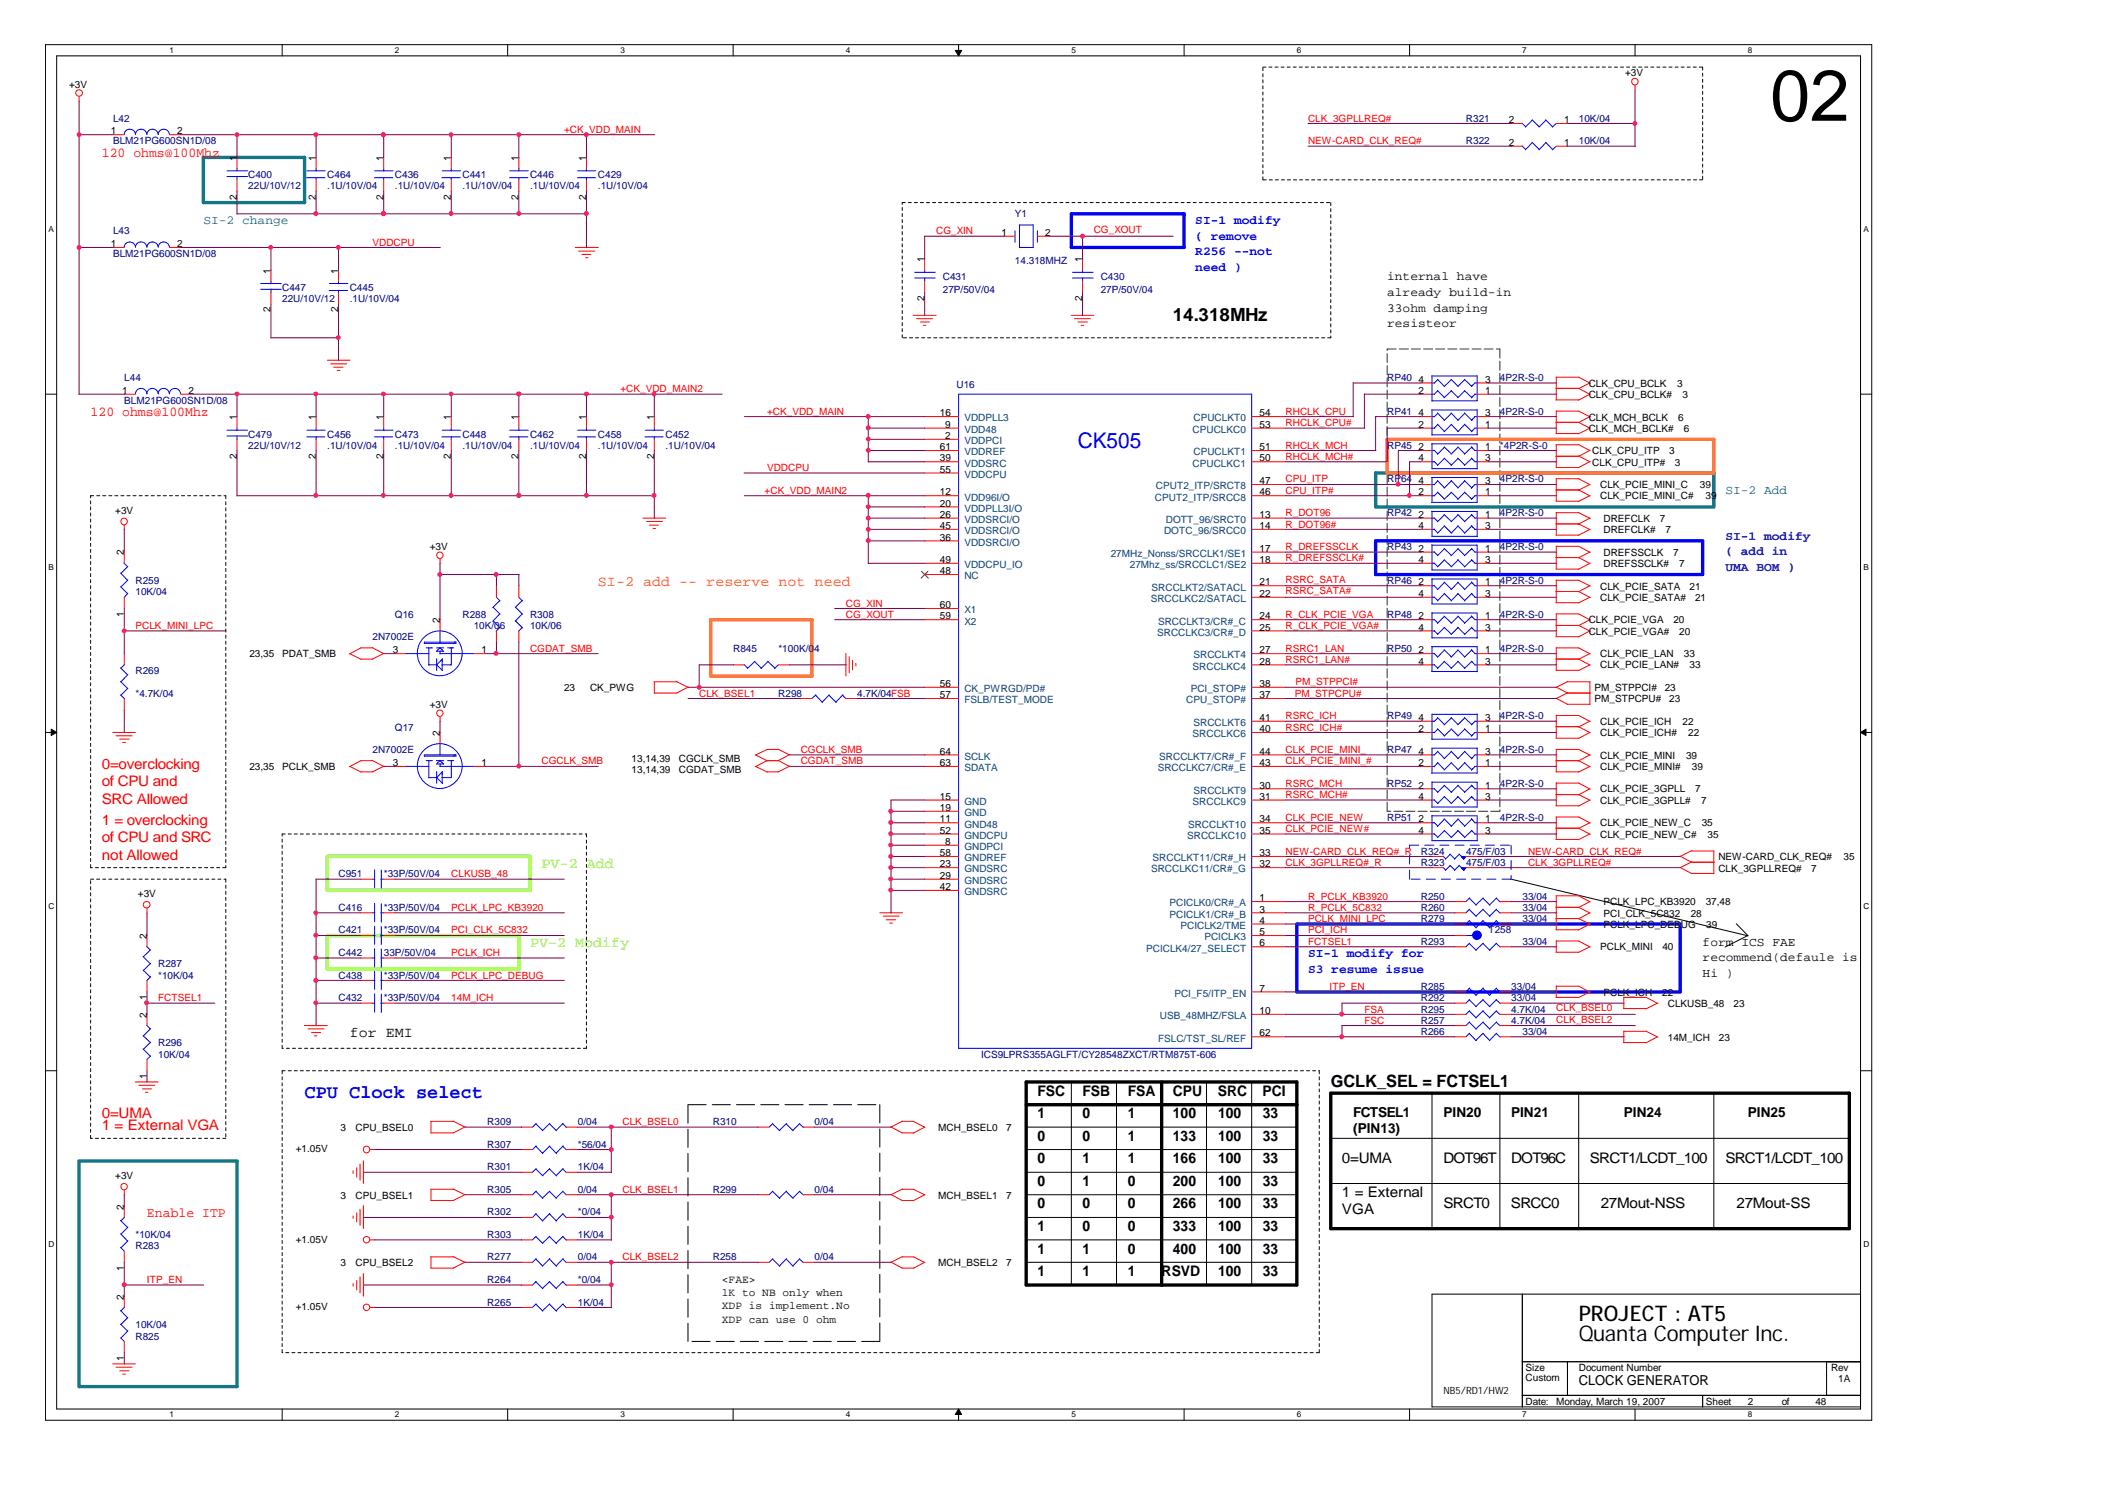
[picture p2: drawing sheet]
<svg xmlns="http://www.w3.org/2000/svg" width="297mm" height="210mm" viewBox="0 0 297 210" stroke-linecap="round" stroke-linejoin="round" font-family="sans-serif">
<defs><g id="words">
<text font-size="10.1" x="247.3" y="16.9">02</text>
<text font-size="3" fill="#00f" x="150.6" y="62.5">CK505</text>
<g font-size="3">
<text x="220.5" y="184.5">PROJECT : AT5</text>
<text x="220.5" y="187.3">Quanta Computer Inc.</text>
</g>
<text font-size="2.7" fill="#00f" x="42.5" y="153.3">CPU Clock select</text>
<text font-size="2.5" x="163.8" y="44.8">14.318MHz</text>
<text font-size="2.4" x="185.9" y="151.7">GCLK_SEL = FCTSEL1</text>
<text font-size="2" fill="#ff8000" x="83.5" y="81.8">SI-2 add -- reserve not need</text>
<g font-size="2" fill="#f00">
<text x="14.2" y="107.3">0=overclocking</text>
<text x="14.2" y="109.8">of CPU and</text>
<text x="14.2" y="112.2">SRC Allowed</text>
<text x="14.2" y="115.2">1 = overclocking</text>
<text x="14.2" y="117.7">of CPU and SRC</text>
<text x="14.2" y="120.1">not Allowed</text>
<text x="14.2" y="157.7">1 = External VGA</text>
<text x="14.2" y="156.2">0=UMA</text>
</g>
<g font-size="2" fill="#80ff00">
<text x="75.6" y="121.2">PV-2 Add</text>
<text x="74" y="132.2">PV-2 Modify</text>
</g>
<g font-size="2">
<text x="48.9" y="144.8">for EMI</text>
<text x="144.9" y="153">FSC</text>
<text x="151.2" y="153">FSB</text>
<text x="157.5" y="153">FSA</text>
<text x="163.8" y="153">CPU</text>
<text x="170.1" y="153">SRC</text>
<text x="176.4" y="153">PCI</text>
<text x="144.9" y="156.2">1</text>
<text x="144.9" y="159.3">0</text>
<text x="151.2" y="159.3">0</text>
<text x="151.2" y="156.2">0</text>
<text x="157.5" y="159.3">1</text>
<text x="157.5" y="156.2">1</text>
<text x="163.8" y="156.2">100</text>
<text x="163.8" y="159.3">133</text>
<text x="170.1" y="156.2">100</text>
<text x="170.1" y="159.3">100</text>
<text x="176.4" y="159.3">33</text>
<text x="176.4" y="156.2">33</text>
<text x="144.9" y="162.4">0</text>
<text x="144.9" y="165.6">0</text>
<text x="151.2" y="165.6">1</text>
<text x="151.2" y="162.4">1</text>
<text x="157.5" y="162.4">1</text>
<text x="157.5" y="165.6">0</text>
<text x="163.8" y="162.4">166</text>
<text x="163.8" y="165.6">200</text>
<text x="170.1" y="162.4">100</text>
<text x="170.1" y="165.6">100</text>
<text x="176.4" y="162.4">33</text>
<text x="176.4" y="165.6">33</text>
<text x="187.5" y="167.2">1 = External</text>
<text x="187.5" y="162.4">0=UMA</text>
<text x="201.6" y="162.4">DOT96T</text>
<text x="211.1" y="162.4">DOT96C</text>
<text x="222.1" y="162.4">SRCT1/LCDT_100</text>
<text x="241" y="162.4">SRCT1/LCDT_100</text>
<text x="144.9" y="171.9">1</text>
<text x="144.9" y="168.8">0</text>
<text x="151.2" y="171.9">0</text>
<text x="151.2" y="168.8">0</text>
<text x="157.5" y="168.8">0</text>
<text x="157.5" y="171.9">0</text>
<text x="163.8" y="168.8">266</text>
<text x="163.8" y="171.9">333</text>
<text x="170.1" y="168.8">100</text>
<text x="170.1" y="171.9">100</text>
<text x="176.4" y="168.8">33</text>
<text x="176.4" y="171.9">33</text>
<text x="187.5" y="169.6">VGA</text>
<text x="201.6" y="168.8">SRCT0</text>
<text x="211.1" y="168.8">SRCC0</text>
<text x="223.6" y="168.8">27Mout-NSS</text>
<text x="242.6" y="168.8">27Mout-SS</text>
<text x="144.9" y="178.2">1</text>
<text x="144.9" y="175.1">1</text>
<text x="151.2" y="175.1">1</text>
<text x="151.2" y="178.2">1</text>
<text x="157.5" y="178.2">1</text>
<text x="157.5" y="175.1">0</text>
<text x="162.3" y="178.2">RSVD</text>
<text x="163.8" y="175.1">400</text>
<text x="170.1" y="175.1">100</text>
<text x="170.1" y="178.2">100</text>
<text x="176.4" y="175.1">33</text>
<text x="176.4" y="178.2">33</text>
</g>
<g font-size="1.9" fill="#f00">
<text x="14.2" y="21.9">120 ohms@100Mhz</text>
<text x="12.7" y="58.1">120 ohms@100Mhz</text>
<text x="20.5" y="169.9">Enable ITP</text>
</g>
<g font-size="1.9">
<text x="189" y="156.1">FCTSEL1</text>
<text x="189" y="158.2">(PIN13)</text>
<text x="201.6" y="156.1">PIN20</text>
<text x="211.1" y="156.1">PIN21</text>
<text x="226.8" y="156.1">PIN24</text>
<text x="244.1" y="156.1">PIN25</text>
<text x="220.5" y="193.4">CLOCK GENERATOR</text>
</g>
<g font-size="1.7" fill="#008080">
<text x="28.4" y="31.3">SI-2 change</text>
<text x="241" y="69.1">SI-2 Add</text>
</g>
<g font-size="1.7" fill="#00f">
<text x="167" y="31.3">SI-1 modify</text>
<text x="167" y="33.5">( remove</text>
<text x="167" y="35.7">R256 --not</text>
<text x="167" y="37.8">need )</text>
<text x="182.7" y="133.7">SI-1 modify for</text>
<text x="182.7" y="135.8">S3 resume issue</text>
</g>
<g font-size="1.7">
<text x="193.8" y="39.1">internal have</text>
<text x="193.8" y="41.3">already build-in</text>
<text x="193.8" y="43.5">33ohm damping</text>
<text x="193.8" y="45.7">resisteor</text>
<text x="237.8" y="132.1">form ICS FAE</text>
<text x="237.8" y="134.3">recommend(defaule is</text>
<text x="237.8" y="136.5">Hi )</text>
</g>
<g font-size="1.7" fill="#0000a0">
<text x="241" y="75.4">SI-1 modify</text>
<text x="241" y="77.6">( add in</text>
<text x="241" y="79.7">UMA BOM )</text>
</g>
<g font-size="1.6">
<text x="100.8" y="179.1">&lt;FAE&gt;</text>
<text x="100.8" y="181">1K to NB only when</text>
<text x="100.8" y="182.9">XDP is implement.No</text>
<text x="100.8" y="184.7">XDP can use 0 ohm</text>
</g>
<g font-size="1.4">
<text x="227" y="10.7">+3V</text>
<text x="9.7" y="12.2">+3V</text>
<text x="210.8" y="17.2">2</text>
<text x="218.5" y="17.2">1</text>
<text x="15.5" y="18.8">1</text>
<text x="24.8" y="18.8">2</text>
<text x="33.1" y="22.5" transform="rotate(-90 33.1 22.5)">1</text>
<text x="44.1" y="22.5" transform="rotate(-90 44.1 22.5)">1</text>
<text x="53.6" y="22.5" transform="rotate(-90 53.6 22.5)">1</text>
<text x="63" y="22.5" transform="rotate(-90 63 22.5)">1</text>
<text x="72.4" y="22.5" transform="rotate(-90 72.4 22.5)">1</text>
<text x="81.9" y="22.5" transform="rotate(-90 81.9 22.5)">1</text>
<text x="210.8" y="20.4">2</text>
<text x="218.5" y="20.4">1</text>
<text x="33.1" y="27.9" transform="rotate(-90 33.1 27.9)">2</text>
<text x="44.1" y="27.9" transform="rotate(-90 44.1 27.9)">2</text>
<text x="53.6" y="27.9" transform="rotate(-90 53.6 27.9)">2</text>
<text x="63" y="27.9" transform="rotate(-90 63 27.9)">2</text>
<text x="72.4" y="27.9" transform="rotate(-90 72.4 27.9)">2</text>
<text x="81.9" y="27.9" transform="rotate(-90 81.9 27.9)">2</text>
<text x="15.5" y="34.5">1</text>
<text x="24.8" y="34.5">2</text>
<text x="139.9" y="32.9">1</text>
<text x="146" y="32.9">2</text>
<text x="37.8" y="38.2" transform="rotate(-90 37.8 38.2)">1</text>
<text x="47.2" y="38.2" transform="rotate(-90 47.2 38.2)">1</text>
<text x="129.1" y="36.6" transform="rotate(-90 129.1 36.6)">1</text>
<text x="151.2" y="36.6" transform="rotate(-90 151.2 36.6)">1</text>
<text x="37.8" y="43.6" transform="rotate(-90 37.8 43.6)">2</text>
<text x="47.2" y="43.6" transform="rotate(-90 47.2 43.6)">2</text>
<text x="129.1" y="42.1" transform="rotate(-90 129.1 42.1)">2</text>
<text x="151.2" y="42.1" transform="rotate(-90 151.2 42.1)">2</text>
<text x="198.2" y="53.4">4</text>
<text x="207.4" y="53.4">3</text>
<text x="221.9" y="54">CLK_CPU_BCLK</text>
<text x="234.3" y="54">3</text>
<text x="17.1" y="55">1</text>
<text x="26.3" y="55">2</text>
<text x="33.1" y="58.7" transform="rotate(-90 33.1 58.7)">1</text>
<text x="44.1" y="58.7" transform="rotate(-90 44.1 58.7)">1</text>
<text x="53.6" y="58.7" transform="rotate(-90 53.6 58.7)">1</text>
<text x="63" y="58.7" transform="rotate(-90 63 58.7)">1</text>
<text x="72.4" y="58.7" transform="rotate(-90 72.4 58.7)">1</text>
<text x="81.9" y="58.7" transform="rotate(-90 81.9 58.7)">1</text>
<text x="91.4" y="58.7" transform="rotate(-90 91.4 58.7)">1</text>
<text x="131.3" y="58.1">16</text>
<text x="132" y="59.7">9</text>
<text x="175.9" y="59.7">53</text>
<text x="175.9" y="58.1">54</text>
<text x="198.2" y="55">2</text>
<text x="198.2" y="59.7">2</text>
<text x="198.2" y="58.1">4</text>
<text x="207.4" y="55">1</text>
<text x="207.4" y="59.7">1</text>
<text x="207.4" y="58.1">3</text>
<text x="221.9" y="55.6">CLK_CPU_BCLK#</text>
<text x="221.9" y="58.7">CLK_MCH_BCLK</text>
<text x="234.4" y="58.7">6</text>
<text x="235" y="55.6">3</text>
<text x="33.1" y="64.1" transform="rotate(-90 33.1 64.1)">2</text>
<text x="44.1" y="64.1" transform="rotate(-90 44.1 64.1)">2</text>
<text x="53.6" y="64.1" transform="rotate(-90 53.6 64.1)">2</text>
<text x="63" y="64.1" transform="rotate(-90 63 64.1)">2</text>
<text x="72.4" y="64.1" transform="rotate(-90 72.4 64.1)">2</text>
<text x="81.9" y="64.1" transform="rotate(-90 81.9 64.1)">2</text>
<text x="91.4" y="64.1" transform="rotate(-90 91.4 64.1)">2</text>
<text x="131.3" y="64.4">39</text>
<text x="131.3" y="62.9">61</text>
<text x="132" y="61.3">2</text>
<text x="175.9" y="64.4">50</text>
<text x="175.9" y="62.9">51</text>
<text x="198.2" y="62.9">2</text>
<text x="198.2" y="64.4">4</text>
<text x="207.4" y="62.9">1</text>
<text x="207.4" y="64.4">3</text>
<text x="221.9" y="60.3">CLK_MCH_BCLK#</text>
<text x="222.4" y="65">CLK_CPU_ITP#</text>
<text x="222.4" y="63.4">CLK_CPU_ITP</text>
<text x="233.2" y="63.4">3</text>
<text x="233.9" y="65">3</text>
<text x="235.2" y="60.3">6</text>
<text x="16.1" y="71.8">+3V</text>
<text x="131.3" y="69.2">12</text>
<text x="131.3" y="66">55</text>
<text x="131.3" y="70.8">20</text>
<text x="175.9" y="69.2">46</text>
<text x="175.9" y="67.6">47</text>
<text x="198.2" y="69.2">2</text>
<text x="198.2" y="67.6">4</text>
<text x="207.4" y="69.2">1</text>
<text x="207.4" y="67.6">3</text>
<text x="223.5" y="68.2">CLK_PCIE_MINI_C</text>
<text x="223.5" y="69.7">CLK_PCIE_MINI_C#</text>
<text x="237.4" y="68.2">39</text>
<text x="238.2" y="69.7">39</text>
<text x="17.3" y="77.6" transform="rotate(-90 17.3 77.6)">2</text>
<text x="60" y="76.8">+3V</text>
<text x="131.3" y="72.3">26</text>
<text x="131.3" y="73.9">45</text>
<text x="131.3" y="75.5">36</text>
<text x="175.9" y="77.1">17</text>
<text x="175.9" y="72.3">13</text>
<text x="175.9" y="73.9">14</text>
<text x="198.2" y="77.1">2</text>
<text x="198.2" y="72.3">2</text>
<text x="198.2" y="73.9">4</text>
<text x="207.4" y="77.1">1</text>
<text x="207.4" y="72.3">1</text>
<text x="207.4" y="73.9">3</text>
<text x="224" y="77.6">DREFSSCLK</text>
<text x="224" y="74.5">DREFCLK#</text>
<text x="224" y="72.9">DREFCLK</text>
<text x="231.9" y="72.9">7</text>
<text x="232.6" y="74.5">7</text>
<text x="233.7" y="77.6">7</text>
<text x="131.3" y="78.6">49</text>
<text x="131.3" y="80.2">48</text>
<text x="175.9" y="78.6">18</text>
<text x="175.9" y="81.8">21</text>
<text x="175.9" y="83.4">22</text>
<text x="198.2" y="78.6">4</text>
<text x="198.2" y="81.8">2</text>
<text x="198.2" y="83.4">4</text>
<text x="207.4" y="78.6">3</text>
<text x="207.4" y="81.8">1</text>
<text x="207.4" y="83.4">3</text>
<text x="223.5" y="82.4">CLK_PCIE_SATA</text>
<text x="223.5" y="83.9">CLK_PCIE_SATA#</text>
<text x="224" y="79.2">DREFSSCLK#</text>
<text x="234.5" y="79.2">7</text>
<text x="236" y="82.4">21</text>
<text x="236.8" y="83.9">21</text>
<text x="17.3" y="86.2" transform="rotate(-90 17.3 86.2)">1</text>
<text x="61.4" y="87" transform="rotate(-90 61.4 87)">2</text>
<text x="131.3" y="84.9">60</text>
<text x="131.3" y="86.5">59</text>
<text x="175.9" y="86.5">24</text>
<text x="175.9" y="88.1">25</text>
<text x="198.2" y="86.5">2</text>
<text x="198.2" y="88.1">4</text>
<text x="207.4" y="86.5">1</text>
<text x="207.4" y="88.1">3</text>
<text x="221.9" y="88.7">CLK_PCIE_VGA#</text>
<text x="221.9" y="87.1">CLK_PCIE_VGA</text>
<text x="233.7" y="87.1">20</text>
<text x="234.6" y="88.7">20</text>
<text x="34.8" y="91.8">23,35</text>
<text x="39.4" y="91.8">PDAT_SMB</text>
<text x="54.9" y="91.2">3</text>
<text x="67.3" y="91.2">1</text>
<text x="131.3" y="95.9">56</text>
<text x="175.9" y="91.2">27</text>
<text x="175.9" y="92.8">28</text>
<text x="175.9" y="95.9">38</text>
<text x="198.2" y="91.2">2</text>
<text x="198.2" y="92.8">4</text>
<text x="207.4" y="91.2">1</text>
<text x="207.4" y="92.8">3</text>
<text x="223.5" y="91.8">CLK_PCIE_LAN</text>
<text x="223.5" y="93.4">CLK_PCIE_LAN#</text>
<text x="235.2" y="91.8">33</text>
<text x="236" y="93.4">33</text>
<text x="60" y="98.9">+3V</text>
<text x="78.8" y="96.5">23</text>
<text x="82.4" y="96.5">CK_PWG</text>
<text x="131.3" y="97.5">57</text>
<text x="175.9" y="97.5">37</text>
<text x="175.9" y="100.7">41</text>
<text x="198.2" y="100.7">4</text>
<text x="207.4" y="100.7">3</text>
<text x="222.7" y="98.1">PM_STPCPU#</text>
<text x="222.7" y="96.5">PM_STPPCI#</text>
<text x="223.5" y="101.2">CLK_PCIE_ICH</text>
<text x="232.5" y="96.5">23</text>
<text x="233.2" y="98.1">23</text>
<text x="235" y="101.2">22</text>
<text x="34.8" y="107.5">23,35</text>
<text x="39.4" y="107.5">PCLK_SMB</text>
<text x="54.9" y="107">3</text>
<text x="61.4" y="102.8" transform="rotate(-90 61.4 102.8)">2</text>
<text x="67.3" y="107">1</text>
<text x="88.2" y="106.4">13,14,39</text>
<text x="94.8" y="106.4">CGCLK_SMB</text>
<text x="131.3" y="105.4">64</text>
<text x="131.3" y="107">63</text>
<text x="175.9" y="102.2">40</text>
<text x="175.9" y="105.4">44</text>
<text x="175.9" y="107">43</text>
<text x="198.2" y="107">2</text>
<text x="198.2" y="105.4">4</text>
<text x="198.2" y="102.2">2</text>
<text x="207.4" y="107">1</text>
<text x="207.4" y="105.4">3</text>
<text x="207.4" y="102.2">1</text>
<text x="223.5" y="102.8">CLK_PCIE_ICH#</text>
<text x="223.5" y="107.5">CLK_PCIE_MINI#</text>
<text x="223.5" y="106">CLK_PCIE_MINI</text>
<text x="235.5" y="106">39</text>
<text x="235.8" y="102.8">22</text>
<text x="236.3" y="107.5">39</text>
<text x="88.2" y="108">13,14,39</text>
<text x="94.8" y="108">CGDAT_SMB</text>
<text x="131.3" y="111.7">15</text>
<text x="131.3" y="113.3">19</text>
<text x="175.9" y="110.1">30</text>
<text x="175.9" y="111.7">31</text>
<text x="198.2" y="110.1">2</text>
<text x="198.2" y="111.7">4</text>
<text x="207.4" y="110.1">1</text>
<text x="207.4" y="111.7">3</text>
<text x="223.5" y="110.7">CLK_PCIE_3GPLL</text>
<text x="223.5" y="112.3">CLK_PCIE_3GPLL#</text>
<text x="236.8" y="110.7">7</text>
<text x="237.6" y="112.3">7</text>
<text x="131.3" y="114.9">11</text>
<text x="131.3" y="116.4">52</text>
<text x="131.3" y="119.6">58</text>
<text x="132" y="118">8</text>
<text x="175.9" y="114.9">34</text>
<text x="175.9" y="116.4">35</text>
<text x="175.9" y="119.6">33</text>
<text x="198.2" y="114.9">2</text>
<text x="198.2" y="116.4">4</text>
<text x="207.4" y="114.9">1</text>
<text x="207.4" y="116.4">3</text>
<text x="223.5" y="117">CLK_PCIE_NEW_C#</text>
<text x="223.5" y="115.4">CLK_PCIE_NEW_C</text>
<text x="237.7" y="115.4">35</text>
<text x="238.5" y="117">35</text>
<text x="19.3" y="125.3">+3V</text>
<text x="131.3" y="121.1">23</text>
<text x="131.3" y="122.7">29</text>
<text x="131.3" y="124.3">42</text>
<text x="175.9" y="121.1">32</text>
<text x="175.9" y="125.9">1</text>
<text x="240" y="120.2">NEW-CARD_CLK_REQ#</text>
<text x="240" y="121.7">CLK_3GPLLREQ#</text>
<text x="253" y="121.7">7</text>
<text x="257.5" y="120.2">35</text>
<text x="20.5" y="131.1" transform="rotate(-90 20.5 131.1)">2</text>
<text x="175.9" y="127.4">3</text>
<text x="175.9" y="129">4</text>
<text x="175.9" y="130.6">5</text>
<text x="224" y="128">PCI_CLK_5C832</text>
<text x="224" y="129.6">PCLK_LPC_DEBUG</text>
<text x="224" y="126.4">PCLK_LPC_KB3920</text>
<text x="236.2" y="128">28</text>
<text x="238.3" y="126.4">37,48</text>
<text x="238.3" y="129.6">39</text>
<text x="175.9" y="132.2">6</text>
<text x="223.5" y="132.7">PCLK_MINI</text>
<text x="232.2" y="132.7">40</text>
<text x="20.5" y="142.1" transform="rotate(-90 20.5 142.1)">2</text>
<text x="20.5" y="139.7" transform="rotate(-90 20.5 139.7)">1</text>
<text x="175.9" y="138.5">7</text>
<text x="175.9" y="141.6">10</text>
<text x="224" y="139">PCLK_ICH</text>
<text x="232.2" y="139">22</text>
<text x="233" y="140.6">CLKUSB_48</text>
<text x="242.1" y="140.6">23</text>
<text x="175.9" y="144.8">62</text>
<text x="233" y="145.3">14M_ICH</text>
<text x="240.1" y="145.3">23</text>
<text x="20.5" y="150.7" transform="rotate(-90 20.5 150.7)">1</text>
<text x="41.3" y="160.9">+1.05V</text>
<text x="47.6" y="157.9">3</text>
<text x="49.7" y="157.9">CPU_BSEL0</text>
<text x="131.1" y="157.9">MCH_BSEL0</text>
<text x="140.5" y="157.9">7</text>
<text x="16.1" y="164.7">+3V</text>
<text x="47.6" y="167.4">3</text>
<text x="49.7" y="167.4">CPU_BSEL1</text>
<text x="131.1" y="167.4">MCH_BSEL1</text>
<text x="140.5" y="167.4">7</text>
<text x="17.3" y="168.9" transform="rotate(-90 17.3 168.9)">2</text>
<text x="41.3" y="173.5">+1.05V</text>
<text x="17.3" y="177.5" transform="rotate(-90 17.3 177.5)">1</text>
<text x="47.6" y="176.8">3</text>
<text x="49.7" y="176.8">CPU_BSEL2</text>
<text x="131.1" y="176.8">MCH_BSEL2</text>
<text x="140.5" y="176.8">7</text>
<text x="17.3" y="181.5" transform="rotate(-90 17.3 181.5)">2</text>
<text x="41.3" y="183">+1.05V</text>
<text x="17.3" y="190.1" transform="rotate(-90 17.3 190.1)">1</text>
<text x="213.1" y="191.5">Size</text>
<text x="220.5" y="191.5">Document Number</text>
<text x="255.8" y="191.5">Rev</text>
<text x="201.6" y="194.7">NB5/RD1/HW2</text>
<text x="213.1" y="192.9">Custom</text>
<text x="213.1" y="196.2">Date:</text>
<text x="217.4" y="196.2">Monday, March 19, 2007</text>
<text x="238.3" y="196.2">Sheet</text>
<text x="244.1" y="196.2">2</text>
<text x="248.9" y="196.2">of</text>
<text x="253.6" y="196.2">48</text>
<text x="256.8" y="193.1">1A</text>
</g>
<g font-size="1.4" fill="#000080">
<text x="15.8" y="17">L42</text>
<text x="204.8" y="17">R321</text>
<text x="220.5" y="17">10K/04</text>
<text x="15.8" y="20.1">BLM21PG600SN1D/08</text>
<text x="204.8" y="20.1">R322</text>
<text x="220.5" y="20.1">10K/04</text>
<text x="34.7" y="24.9">C400</text>
<text x="34.7" y="26.4">22U/10V/12</text>
<text x="45.7" y="24.9">C464</text>
<text x="45.7" y="26.4">.1U/10V/04</text>
<text x="55.2" y="24.9">C436</text>
<text x="55.2" y="26.4">.1U/10V/04</text>
<text x="64.6" y="24.9">C441</text>
<text x="64.6" y="26.4">.1U/10V/04</text>
<text x="74" y="24.9">C446</text>
<text x="74" y="26.4">.1U/10V/04</text>
<text x="83.5" y="24.9">C429</text>
<text x="83.5" y="26.4">.1U/10V/04</text>
<text x="15.8" y="32.7">L43</text>
<text x="15.8" y="35.9">BLM21PG600SN1D/08</text>
<text x="141.8" y="30.4">Y1</text>
<text x="39.4" y="40.6">C447</text>
<text x="48.9" y="40.6">C445</text>
<text x="131.7" y="39">C431</text>
<text x="131.7" y="40.9">27P/50V/04</text>
<text x="141.8" y="36.8">14.318MHZ</text>
<text x="153.8" y="39">C430</text>
<text x="153.8" y="40.9">27P/50V/04</text>
<text x="39.4" y="42.2">22U/10V/12</text>
<text x="48.9" y="42.2">.1U/10V/04</text>
<text x="17.4" y="53.2">L44</text>
<text x="193.8" y="53.2">RP40</text>
<text x="209.5" y="53.2">4P2R-S-0</text>
<text x="17.4" y="56.4">BLM21PG600SN1D/08</text>
<text x="133.6" y="54.2">U16</text>
<text x="193.8" y="57.9">RP41</text>
<text x="209.5" y="57.9">4P2R-S-0</text>
<text x="34.7" y="61.1">C479</text>
<text x="34.7" y="62.7">22U/10V/12</text>
<text x="45.7" y="61.1">C456</text>
<text x="45.7" y="62.7">.1U/10V/04</text>
<text x="55.2" y="61.1">C473</text>
<text x="55.2" y="62.7">.1U/10V/04</text>
<text x="64.6" y="61.1">C448</text>
<text x="64.6" y="62.7">.1U/10V/04</text>
<text x="74" y="61.1">C462</text>
<text x="74" y="62.7">.1U/10V/04</text>
<text x="83.5" y="61.1">C458</text>
<text x="83.5" y="62.7">.1U/10V/04</text>
<text x="93" y="61.1">C452</text>
<text x="93" y="62.7">.1U/10V/04</text>
<text x="193.8" y="62.7">RP45</text>
<text x="209.5" y="62.7">*4P2R-S-0</text>
<text x="193.8" y="67.4">RP64</text>
<text x="209.5" y="67.4">4P2R-S-0</text>
<text x="193.8" y="76.8">RP43</text>
<text x="193.8" y="72.1">RP42</text>
<text x="209.5" y="76.8">4P2R-S-0</text>
<text x="209.5" y="72.1">4P2R-S-0</text>
<text x="18.9" y="81.5">R259</text>
<text x="18.9" y="83.1">10K/04</text>
<text x="193.8" y="81.5">RP46</text>
<text x="209.5" y="81.5">4P2R-S-0</text>
<text x="52" y="89.4">2N7002E</text>
<text x="55.2" y="86.3">Q16</text>
<text x="64.6" y="86.3">R288</text>
<text x="66.2" y="87.9">10K/06</text>
<text x="74" y="86.3">R308</text>
<text x="74" y="87.9">10K/06</text>
<text x="193.8" y="86.3">RP48</text>
<text x="209.5" y="86.3">4P2R-S-0</text>
<text x="18.9" y="94.2">R269</text>
<text x="102.4" y="91">R845</text>
<text x="108.7" y="91">*100K/04</text>
<text x="193.8" y="91">RP50</text>
<text x="209.5" y="91">4P2R-S-0</text>
<text x="18.9" y="97.3">*4.7K/04</text>
<text x="108.7" y="97.3">R298</text>
<text x="119.7" y="97.3">4.7K/04FSB</text>
<text x="193.8" y="100.5">RP49</text>
<text x="209.5" y="100.5">4P2R-S-0</text>
<text x="52" y="105.2">2N7002E</text>
<text x="55.2" y="102">Q17</text>
<text x="193.8" y="105.2">RP47</text>
<text x="209.5" y="105.2">4P2R-S-0</text>
<text x="193.8" y="109.9">RP52</text>
<text x="209.5" y="109.9">4P2R-S-0</text>
<text x="193.8" y="114.6">RP51</text>
<text x="198.5" y="119.4">R324</text>
<text x="204.8" y="119.4">475/F/03</text>
<text x="209.5" y="114.6">4P2R-S-0</text>
<text x="47.3" y="122.5">C951</text>
<text x="53.6" y="122.5">*33P/50V/04</text>
<text x="198.5" y="120.9">R323</text>
<text x="198.5" y="125.7">R250</text>
<text x="204.8" y="120.9">475/F/03</text>
<text x="212.7" y="125.7">33/04</text>
<text x="47.3" y="130.4">C421</text>
<text x="47.3" y="127.2">C416</text>
<text x="53.6" y="130.4">*33P/50V/04</text>
<text x="53.6" y="127.2">*33P/50V/04</text>
<text x="198.5" y="127.2">R260</text>
<text x="198.5" y="132">R293</text>
<text x="198.5" y="128.8">R279</text>
<text x="207.9" y="130.4">T258</text>
<text x="212.7" y="127.2">33/04</text>
<text x="212.7" y="132">33/04</text>
<text x="212.7" y="128.8">33/04</text>
<text x="22.1" y="135.1">R287</text>
<text x="22.1" y="136.7">*10K/04</text>
<text x="47.3" y="133.5">C442</text>
<text x="47.3" y="136.7">C438</text>
<text x="53.6" y="133.5">33P/50V/04</text>
<text x="53.6" y="136.7">*33P/50V/04</text>
<text x="47.3" y="139.8">C432</text>
<text x="53.6" y="139.8">*33P/50V/04</text>
<text x="198.5" y="141.4">R295</text>
<text x="198.5" y="143">R257</text>
<text x="198.5" y="139.8">R292</text>
<text x="198.5" y="138.2">R285</text>
<text x="211.1" y="141.4">4.7K/04</text>
<text x="211.1" y="143">4.7K/04</text>
<text x="211.1" y="139.8">33/04</text>
<text x="211.1" y="138.2">33/04</text>
<text x="22.1" y="146.1">R296</text>
<text x="22.1" y="147.7">10K/04</text>
<text x="137" y="147.7">ICS9LPRS355AGLFT/CY28548ZXCT/RTM875T-606</text>
<text x="198.5" y="144.5">R266</text>
<text x="212.7" y="144.5">33/04</text>
<text x="68.1" y="157.2">R309</text>
<text x="68.1" y="160.3">R307</text>
<text x="80.7" y="157.2">0/04</text>
<text x="80.7" y="160.3">*56/04</text>
<text x="99.6" y="157.2">R310</text>
<text x="113.8" y="157.2">0/04</text>
<text x="68.1" y="166.6">R305</text>
<text x="68.1" y="163.5">R301</text>
<text x="80.7" y="166.6">0/04</text>
<text x="80.7" y="163.5">1K/04</text>
<text x="99.6" y="166.6">R299</text>
<text x="113.8" y="166.6">0/04</text>
<text x="18.9" y="172.9">*10K/04</text>
<text x="68.1" y="172.9">R303</text>
<text x="68.1" y="169.7">R302</text>
<text x="80.7" y="172.9">1K/04</text>
<text x="80.7" y="169.7">*0/04</text>
<text x="18.9" y="174.5">R283</text>
<text x="68.1" y="179.2">R264</text>
<text x="68.1" y="176">R277</text>
<text x="80.7" y="179.2">*0/04</text>
<text x="80.7" y="176">0/04</text>
<text x="99.6" y="176">R258</text>
<text x="113.8" y="176">0/04</text>
<text x="18.9" y="185.5">10K/04</text>
<text x="68.1" y="182.3">R265</text>
<text x="80.7" y="182.3">1K/04</text>
<text x="18.9" y="187.1">R825</text>
</g>
<g font-size="1.4" fill="#f00">
<text x="182.7" y="17">CLK_3GPLLREQ#</text>
<text x="78.8" y="18.6">+CK_VDD_MAIN</text>
<text x="182.7" y="20.1">NEW-CARD_CLK_REQ#</text>
<text x="52" y="34.3">VDDCPU</text>
<text x="130.8" y="32.7">CG_XIN</text>
<text x="152.8" y="32.6">CG_XOUT</text>
<text x="86.7" y="54.8">+CK_VDD_MAIN2</text>
<text x="107.1" y="57.9">+CK_VDD_MAIN</text>
<text x="179.6" y="59.5">RHCLK_CPU#</text>
<text x="179.6" y="57.9">RHCLK_CPU</text>
<text x="107.1" y="65.8">VDDCPU</text>
<text x="179.6" y="62.7">RHCLK_MCH</text>
<text x="179.6" y="64.2">RHCLK_MCH#</text>
<text x="106.8" y="69">+CK_VDD_MAIN2</text>
<text x="179.6" y="69">CPU_ITP#</text>
<text x="179.6" y="67.4">CPU_ITP</text>
<text x="179.6" y="76.8">R_DREFSSCLK</text>
<text x="179.6" y="73.7">R_DOT96#</text>
<text x="179.6" y="72.1">R_DOT96</text>
<text x="179.6" y="78.4">R_DREFSSCLK#</text>
<text x="179.6" y="81.4">RSRC_SATA</text>
<text x="179.6" y="83">RSRC_SATA#</text>
<text x="18.9" y="87.9">PCLK_MINI_LPC</text>
<text x="118.2" y="84.7">CG_XIN</text>
<text x="118.2" y="86.3">CG_XOUT</text>
<text x="179.6" y="87.9">R_CLK_PCIE_VGA#</text>
<text x="179.6" y="86.3">R_CLK_PCIE_VGA</text>
<text x="74" y="91">CGDAT_SMB</text>
<text x="179.6" y="91">RSRC1_LAN</text>
<text x="179.6" y="92.6">RSRC1_LAN#</text>
<text x="181" y="95.7">PM_STPPCI#</text>
<text x="97.7" y="97.3">CLK_BSEL1</text>
<text x="179.6" y="100.5">RSRC_ICH</text>
<text x="180.8" y="97.3">PM_STPCPU#</text>
<text x="75.6" y="106.7">CGCLK_SMB</text>
<text x="111.8" y="105.2">CGCLK_SMB</text>
<text x="111.8" y="106.7">CGDAT_SMB</text>
<text x="179.6" y="105.2">CLK_PCIE_MINI_</text>
<text x="179.6" y="102">RSRC_ICH#</text>
<text x="179.6" y="106.7">CLK_PCIE_MINI_#</text>
<text x="179.6" y="109.9">RSRC_MCH</text>
<text x="179.6" y="111.5">RSRC_MCH#</text>
<text x="179.6" y="116.2">CLK_PCIE_NEW#</text>
<text x="179.6" y="114.6">CLK_PCIE_NEW</text>
<text x="179.6" y="119.4">NEW-CARD_CLK_REQ#_R</text>
<text x="213.4" y="119.4">NEW-CARD_CLK_REQ#</text>
<text x="63" y="122.5">CLKUSB_48</text>
<text x="179.6" y="120.9">CLK_3GPLLREQ#_R</text>
<text x="182.7" y="125.7">R_PCLK_KB3920</text>
<text x="213.4" y="120.9">CLK_3GPLLREQ#</text>
<text x="63" y="127.2">PCLK_LPC_KB3920</text>
<text x="63" y="130.4">PCI_CLK_5C832</text>
<text x="182.7" y="127.2">R_PCLK_5C832</text>
<text x="182.7" y="128.8">PCLK_MINI_LPC</text>
<text x="182.7" y="130.2">PCI_ICH</text>
<text x="182.7" y="132">FCTSEL1</text>
<text x="63" y="133.5">PCLK_ICH</text>
<text x="63" y="136.7">PCLK_LPC_DEBUG</text>
<text x="22.1" y="139.8">FCTSEL1</text>
<text x="63" y="139.8">14M_ICH</text>
<text x="185.7" y="138.2">ITP_EN</text>
<text x="190.6" y="143">FSC</text>
<text x="190.6" y="141.4">FSA</text>
<text x="217.4" y="141.2">CLK_BSEL0</text>
<text x="217.4" y="142.8">CLK_BSEL2</text>
<text x="87" y="157.2">CLK_BSEL0</text>
<text x="87" y="166.6">CLK_BSEL1</text>
<text x="20.5" y="179.2">ITP_EN</text>
<text x="87" y="176">CLK_BSEL2</text>
</g>
<g font-size="1.4" fill="#004080">
<text x="134.7" y="58.9">VDDPLL3</text>
<text x="166.7" y="58.9">CPUCLKT0</text>
<text x="134.7" y="65.2">VDDSRC</text>
<text x="134.7" y="63.6">VDDREF</text>
<text x="134.7" y="62">VDDPCI</text>
<text x="134.7" y="60.5">VDD48</text>
<text x="166.6" y="65.2">CPUCLKC1</text>
<text x="166.6" y="60.5">CPUCLKC0</text>
<text x="166.7" y="63.6">CPUCLKT1</text>
<text x="134.7" y="66.7">VDDCPU</text>
<text x="134.7" y="71.5">VDDPLL3I/O</text>
<text x="134.7" y="69.9">VDD96I/O</text>
<text x="161.3" y="69.9">CPUT2_ITP/SRCC8</text>
<text x="161.5" y="68.3">CPUT2_ITP/SRCT8</text>
<text x="134.7" y="73">VDDSRCI/O</text>
<text x="134.7" y="74.6">VDDSRCI/O</text>
<text x="134.7" y="76.2">VDDSRCI/O</text>
<text x="155.2" y="77.8">27MHz_Nonss/SRCCLK1/SE1</text>
<text x="162.6" y="74.6">DOTC_96/SRCC0</text>
<text x="162.9" y="73">DOTT_96/SRCT0</text>
<text x="134.7" y="79.3">VDDCPU_IO</text>
<text x="134.7" y="80.9">NC</text>
<text x="157.8" y="79.3">27Mhz_ss/SRCCLC1/SE2</text>
<text x="160.9" y="82.5">SRCCLKT2/SATACL</text>
<text x="134.7" y="85.7">X1</text>
<text x="134.7" y="87.2">X2</text>
<text x="160.7" y="84.1">SRCCLKC2/SATACL</text>
<text x="161.6" y="88.8">SRCCLKC3/CR#_D</text>
<text x="161.8" y="87.2">SRCCLKT3/CR#_C</text>
<text x="166.6" y="93.5">SRCCLKC4</text>
<text x="166.7" y="92">SRCCLKT4</text>
<text x="134.7" y="96.7">CK_PWRGD/PD#</text>
<text x="134.7" y="98.2">FSLB/TEST_MODE</text>
<text x="165.7" y="98.2">CPU_STOP#</text>
<text x="166.3" y="96.7">PCI_STOP#</text>
<text x="166.7" y="101.4">SRCCLKT6</text>
<text x="134.7" y="106.1">SCLK</text>
<text x="134.7" y="107.7">SDATA</text>
<text x="161.7" y="107.7">SRCCLKC7/CR#_E</text>
<text x="161.9" y="106.1">SRCCLKT7/CR#_F</text>
<text x="166.6" y="103">SRCCLKC6</text>
<text x="134.7" y="112.4">GND</text>
<text x="134.7" y="114">GND</text>
<text x="166.6" y="112.4">SRCCLKC9</text>
<text x="166.7" y="110.8">SRCCLKT9</text>
<text x="134.7" y="115.6">GND48</text>
<text x="134.7" y="117.2">GNDCPU</text>
<text x="134.7" y="118.7">GNDPCI</text>
<text x="165.8" y="117.2">SRCCLKC10</text>
<text x="165.9" y="115.6">SRCCLKT10</text>
<text x="134.7" y="120.3">GNDREF</text>
<text x="134.7" y="121.8">GNDSRC</text>
<text x="134.7" y="123.5">GNDSRC</text>
<text x="134.7" y="125">GNDSRC</text>
<text x="160.8" y="121.8">SRCCLKC11/CR#_G</text>
<text x="161" y="120.3">SRCCLKT11/CR#_H</text>
<text x="163.4" y="126.6">PCICLK0/CR#_A</text>
<text x="163.4" y="128.2">PCICLK1/CR#_B</text>
<text x="164.9" y="129.7">PCICLK2/TME</text>
<text x="168.2" y="131.3">PCICLK3</text>
<text x="160.1" y="132.9">PCICLK4/27_SELECT</text>
<text x="162" y="142.3">USB_48MHZ/FSLA</text>
<text x="164" y="139.2">PCI_F5/ITP_EN</text>
<text x="161.8" y="145.5">FSLC/TST_SL/REF</text>
</g>
<g font-size="1.1">
<text x="23.7" y="7.4">1</text>
<text x="55.2" y="7.4">2</text>
<text x="86.7" y="7.4">3</text>
<text x="118.2" y="7.4">4</text>
<text x="149.6" y="7.4">5</text>
<text x="181.1" y="7.4">6</text>
<text x="212.6" y="7.4">7</text>
<text x="244.1" y="7.4">8</text>
<text x="6.8" y="32.4">A</text>
<text x="260.3" y="32.4">A</text>
<text x="6.8" y="79.6">B</text>
<text x="260.3" y="79.6">B</text>
<text x="6.8" y="126.9">C</text>
<text x="260.3" y="126.9">C</text>
<text x="6.8" y="174.1">D</text>
<text x="260.3" y="174.1">D</text>
<text x="23.7" y="197.9">1</text>
<text x="55.2" y="197.9">2</text>
<text x="86.7" y="197.9">3</text>
<text x="118.2" y="197.9">4</text>
<text x="149.6" y="197.9">5</text>
<text x="181.1" y="197.9">6</text>
<text x="212.6" y="197.9">7</text>
<text x="244.1" y="197.9">8</text>
</g>
</g></defs>
<g fill="none" stroke="#000" stroke-width=".14">
<path d="M6.3 6.2h255.2v192.1h-255.2zM7.9 7.8h252v189h-252zM39.4 6.2v1.6M70.9 6.2v1.6M102.4 6.2v1.6M133.9 6.2v1.6M165.4 6.2v1.6M196.9 6.2v1.6M228.4 6.2v1.6M6.3 55h1.6M259.9 55h1.6M6.3 102.3h1.6"/>
<path d="M259.9 102.3h1.6M211.1 122.8l33.1 7.9M242.5 129l1.6 1.7-3.1 1.6M6.3 149.5h1.6M143.3 157.4h37.9M149.6 151.1v28.4M156 151.1v28.4M168.5 151.1v28.4M174.8 151.1v28.4M185.9 159h72.5M200 152.7v18.9M209.5 152.7v18.9"/>
<path d="M220.5 152.7v18.9M239.4 152.7v18.9M259.9 149.5h1.6M143.3 160.5h37.9M143.3 163.7h37.9M143.3 173.2h37.9M143.3 166.8h37.9M143.3 170h37.9M143.3 176.3h37.9M185.9 165.3h72.5M39.4 196.8v1.5M70.9 196.8v1.5"/>
<path d="M102.4 196.8v1.5M133.9 196.8v1.5M165.4 196.8v1.5M196.9 196.8v1.5M212.6 190.2h47.3M212.6 180.7v15.8M212.6 194.9h47.3M218.9 190.2v4.7M228.4 196.8v1.5M237.8 194.9v1.6M255.1 190.2v4.7M259.9 180.7h-59.9v15.8h59.9"/>
</g>
<g fill="#000" stroke="#000" stroke-width=".14">
<path d="M133.4 7h.9l-.4 .8z" fill-rule="evenodd"/>
<path d="M7.2 101.8l.7 .5-.7 .4z" fill-rule="evenodd"/>
<path d="M259.9 102.3l.7-.5v.9z" fill-rule="evenodd"/>
<path d="M133.9 196.8l.4 .7h-.9z" fill-rule="evenodd"/>
</g>
<path d="M143.3 154.3h37.9M143.3 151.1h37.8v28.4h-37.8zM162.3 151.1v28.4M185.9 152.7h72.4v18.9h-72.4z" fill="none" stroke="#000" stroke-width=".47"/>
<g fill="none" stroke="#000" stroke-width=".14" stroke-dasharray=".4">
<path d="M176.4 9.4h61.4M237.8 9.4v15.7M126 28.3h59.9M176.4 25.1v-15.7M185.9 28.3v18.9M237.8 25.1h-61.4M126 47.2v-18.9M185.9 47.2h-59.9M12.7 69.2h18.8M31.5 69.2v52M39.4 116.5h42.5M81.9 116.5v29.9"/>
<path d="M12.7 122.8h18.8M12.7 121.2v-52M31.5 122.8v36.2M31.5 121.2h-18.8M12.7 159v-36.2M31.5 159h-18.8M39.4 149.5h144.9M39.4 146.4v-29.9M81.9 146.4h-42.5M184.3 149.5v39.4M39.4 188.9v-39.4M184.3 188.9h-144.9"/>
</g>
<path d="M96.1 154.3h26.8M122.9 154.3v33M96.1 187.3v-33M122.9 187.3h-26.8" fill="none" stroke="#000" stroke-width=".14" stroke-dasharray="2.5 .8"/>
<path d="M193.8 48.7h15.7M209.5 48.7v64.6M193.8 113.3v-64.6M209.5 113.3h-15.7" fill="none" stroke="#008000" stroke-width=".14" stroke-dasharray="1.3 .4"/>
<path d="M196.9 118h14.2M211.1 118v4.8M196.9 122.8v-4.8M211.1 122.8h-14.2" fill="none" stroke="#00f" stroke-width=".14" stroke-dasharray="1.3 .8"/>
<path d="M149.6 29.9h15.8v4.7h-15.8zM192.2 75.5h45.6v4.7h-45.6zM181.1 129h53.6v9.5h-53.6z" fill="none" stroke="#00f" stroke-width=".47"/>
<path d="M28.4 22h14.1v6.3h-14.1zM192.2 66.1h47.2v4.7h-47.2zM11 162.2h22.1v31.4h-22.1z" fill="none" stroke="#008080" stroke-width=".47"/>
<path d="M193.8 61.4h45.6v4.7h-45.6zM99.3 86.5h14.1v7.9h-14.1z" fill="none" stroke="#ff8000" stroke-width=".47"/>
<path d="M45.7 119.6h28.3v4.7h-28.3zM45.7 130.7h26.8v4.7h-26.8z" fill="none" stroke="#80ff00" stroke-width=".47"/>
<g fill="none" stroke="#f00" stroke-width=".14">
<path d="M11 13.5v.7M15.8 18.8h1.6M23.7 18.8h1.5M211.1 17.2h1.5M217.4 17.2h1.5M228.4 11.9v.7M15.8 34.6h1.6M23.7 34.6h1.5M33.1 22v1.6M33.1 25.1v1.6M37.8 37.7v1.6M44.2 22v1.6"/>
<path d="M44.2 25.1v1.6M47.3 37.7v1.6M53.6 22v1.6M53.6 25.1v1.6M63 22v1.6M63 25.1v1.6M72.5 22v1.6M72.5 25.1v1.6M80.3 34.6h3.3M80.8 35.1h2.3M81.3 35.5h1.2M81.8 36h.3"/>
<path d="M81.9 22v1.6M81.9 25.1v1.6M129.2 36.2v1.5M129.2 39.3v1.6M140.2 33h1.6M144.9 33h1.6M151.2 36.2v1.5M151.2 39.3v1.6M211.1 20.4h1.5M217.4 20.4h1.5M17.4 55h1.5M25.2 55h1.6"/>
<path d="M33.1 58.2v1.6M37.8 40.9v1.5M44.2 58.2v1.6M45.7 50.3h3.2M46.2 50.8h2.2M46.6 51.3h1.3M47.1 51.7h.4M47.3 40.9v1.5M53.6 58.2v1.6M63 58.2v1.6M72.5 58.2v1.6M81.9 58.2v1.6"/>
<path d="M91.4 58.2v1.6M127.6 44h3.2M128 44.5h2.3M128.6 45h1.2M129 45.4h.3M129.2 58.2h4.7M129.2 59.8h4.7M149.6 44h3.2M150.1 44.5h2.2M150.6 45h1.3M151 45.4h.4M174.8 58.2h4.8"/>
<path d="M174.8 59.8h4.8M198.5 55h1.5M198.5 53.5h1.5M198.5 58.2h1.5M198.5 59.8h1.5M206.3 55h1.6M206.3 53.5h1.6M206.3 58.2h1.6M206.3 59.8h1.6M217.3 54.2h3.3M217.3 55.9h3.2M217.3 59h3.3"/>
<path d="M217.4 52.6v3.3M217.4 57.4v3.2M217.4 57.4h3.2M217.4 52.7h3.2M220.5 54.2l1.6 .9M220.5 59l1.6 .8M220.5 57.4l1.6 .8M220.5 52.7l1.6 .8M222.1 55l-1.6 .9M222.1 59.8l-1.6 .8M222.1 58.2l-1.6 .8M222.1 53.5l-1.6 .8"/>
<path d="M17.4 73.3v.7M17.4 77.1v1.6M33.1 61.4v1.5M44.2 61.4v1.5M53.6 61.4v1.5M61.5 78v.7M63 61.4v1.5M72.5 61.4v1.5M81.9 61.4v1.5M89.8 72.4h3.2M90.3 72.8h2.2M90.7 73.3h1.3"/>
<path d="M91.2 73.8h.4M91.4 61.4v1.5M129.2 72.4h4.7M129.2 78.7h4.7M129.2 62.9h4.7M129.2 64.5h4.7M129.2 69.2h4.7M129.2 73.9h4.7M129.2 66.1h4.7M129.2 61.4h4.7M129.2 70.8h4.7M129.2 75.5h4.7"/>
<path d="M174.8 72.4h4.8M174.8 77.1h4.8M174.8 78.7h4.8M174.8 62.9h4.8M174.8 64.5h4.8M174.8 69.2h4.8M174.8 73.9h4.8M174.8 67.7h4.8M198.5 72.4h1.5M198.5 77.1h1.5M198.5 78.7h1.5M198.5 62.9h1.5"/>
<path d="M198.5 64.5h1.5M198.5 69.2h1.5M198.5 73.9h1.5M198.5 67.7h1.5M206.3 72.4h1.6M206.3 77.1h1.6M206.3 78.7h1.6M206.3 62.9h1.6M206.3 64.5h1.6M206.3 69.2h1.6M206.3 73.9h1.6M206.3 67.7h1.6"/>
<path d="M217.3 63.7h3.3M217.3 60.6h3.2M217.3 62.1h3.2M217.3 77.9h3.3M217.3 79.5h3.2M217.3 73.2h3.3M217.3 74.7h3.2M217.3 68.4h3.3M217.3 70h3.2M217.4 62.1v3.2M217.4 66.8v3.2M217.4 71.6v3.1"/>
<path d="M217.4 76.3v3.2M217.4 65.3h3.2M217.4 76.3h3.2M217.4 71.6h3.2M217.4 66.9h3.2M220.5 63.7l1.6 .8M220.5 62.1l1.6 .8M220.5 76.3l1.6 .8M220.5 77.9l1.6 .8M220.5 73.2l1.6 .8M220.5 71.6l1.6 .8M220.5 66.9l1.6 .8"/>
<path d="M220.5 68.4l1.6 .9M222.1 77.1l-1.6 .8M222.1 78.7l-1.6 .8M222.1 73.9l-1.6 .9M222.1 72.4l-1.6 .8M222.1 67.7l-1.6 .8M222.1 69.2l-1.6 .8M222.1 64.4l-1.6 .9M222.1 62.9l-1.6 .8M17.4 83.4v1.6M17.4 91.3v1.6M17.4 97.6v1.6"/>
<path d="M48.9 91.3l1.6 .8M50.4 90.5h1.6M50.4 90.5l-1.6 .8M50.4 92h1.7M52 90.4l1.6 .9M53.6 91.2l-1.6 .8M55.2 91.3h1.5M61.5 86.5v1.6M66.2 91.3h1.6M69.3 81.8v1.6M69.3 88.1v1.6M72.5 81.8v1.6"/>
<path d="M72.5 88.1v1.6M91.4 95.2h3.1M91.4 95.2v1.6M91.4 96.8h3.2M94.5 95.2l1.6 .8M96.1 95.9l-1.6 .9M102.4 92.9h1.6M108.7 92.9h1.6M111.8 97.6h1.6M118.2 91.2v3.2M118.2 97.6h1.5M118.6 91.7v2.3"/>
<path d="M119.1 92.2v1.3M119.5 92.6v.4M129.2 97.6h4.7M129.2 86.5h4.7M129.2 80.2h4.7M129.2 85h4.7M129.2 96h4.7M174.8 92.9h4.8M174.8 91.3h4.8M174.8 97.6h4.8M174.8 86.5h4.8M174.8 88.1h4.8"/>
<path d="M174.8 96h4.8M174.8 81.8h4.8M174.8 83.4h4.8M198.5 92.9h1.5M198.5 91.3h1.5M198.5 86.5h1.5M198.5 88.1h1.5M198.5 81.8h1.5M198.5 83.4h1.5M206.3 92.9h1.6M206.3 91.3h1.6M206.3 86.5h1.6"/>
<path d="M206.3 88.1h1.6M206.3 81.8h1.6M206.3 83.4h1.6M217.3 92h3.3M217.3 87.3h3.3M217.3 88.9h3.2M217.3 93.6h3.2M217.3 97.5l1.6 .9M217.3 95.9l1.6 .9M217.3 82.6h3.3M217.3 84.2h3.2M217.4 81v3.2"/>
<path d="M217.4 85.7v3.2M217.4 90.4v3.2M217.4 99.9v3.2M217.4 99.9h3.2M217.4 90.5h3.2M217.4 85.7h3.2M217.4 81h3.2M218.9 96.8h3.2M218.9 98.4h3.2M218.9 95.2h3.2M219 96.7l-1.6 .9M219 95.2l-1.6 .8"/>
<path d="M220.5 99.9l1.6 .9M220.5 87.3l1.6 .9M220.5 85.7l1.6 .9M220.5 90.5l1.6 .8M220.5 92l1.6 .9M220.5 81l1.6 .8M220.5 82.6l1.6 .9M222.1 88.1l-1.6 .9M222.1 86.5l-1.6 .9M222.1 91.3l-1.6 .8M222.1 92.9l-1.6 .8M222.1 95.2v3.2"/>
<path d="M222.1 81.8l-1.6 .8M222.1 83.4l-1.6 .8M15.7 102.3h3.2M16.2 102.8h2.3M16.7 103.2h1.3M17.1 103.7h.4M48.9 107l1.6 .8M50.4 106.2h1.6M50.4 106.2l-1.6 .9M50.4 107.8h1.7M52 106.2l1.6 .8M53.6 107l-1.6 .8"/>
<path d="M55.2 107h1.5M61.5 100.1v.7M61.5 102.3v1.6M66.2 107h1.6M105.5 105.4l1.7 .9M105.5 107l1.7 .8M107.1 104.7h1.6M107.1 106.2h1.7M107.1 104.7l-1.6 .8M107.1 107.8h1.7M107.1 106.2l-1.6 .9M108.7 104.6l1.6 .8"/>
<path d="M108.7 106.2l1.6 .8M110.3 105.4l-1.6 .8M110.3 107l-1.6 .8M129.2 111.7h4.7M129.2 114.9h4.7M129.2 116.5h4.7M129.2 105.4h4.7M129.2 107h4.7M129.2 113.3h4.7M129.2 118h4.7M129.2 119.6h4.7M174.8 102.3h4.8"/>
<path d="M174.8 110.2h4.8M174.8 111.7h4.8M174.8 114.9h4.8M174.8 116.5h4.8M174.8 105.4h4.8M174.8 107h4.8M174.8 119.6h4.8M174.8 100.7h4.8M198.5 102.3h1.5M198.5 110.2h1.5M198.5 111.7h1.5M198.5 114.9h1.5"/>
<path d="M198.5 116.5h1.5M198.5 105.4h1.5M198.5 107h1.5M198.5 100.7h1.5M200 119.6h1.6M204.8 119.6h1.5M206.3 102.3h1.6M206.3 110.2h1.6M206.3 111.7h1.6M206.3 114.9h1.6M206.3 116.5h1.6M206.3 105.4h1.6"/>
<path d="M206.3 107h1.6M206.3 100.7h1.6M217.3 101.5h3.3M217.3 103.1h3.2M217.3 106.2h3.3M217.3 107.8h3.2M217.3 115.7h3.3M217.3 117.2h3.2M217.3 111h3.3M217.3 112.5h3.2M217.4 104.6v3.2M217.4 109.3v3.2"/>
<path d="M217.4 114.1v3.1M217.4 104.7h3.2M217.4 114.1h3.2M217.4 109.4h3.2M220.5 101.5l1.6 .8M220.5 115.7l1.6 .8M220.5 114.1l1.6 .8M220.5 109.4l1.6 .8M220.5 111l1.6 .8M220.5 106.2l1.6 .9M220.5 104.7l1.6 .8M222.1 102.3l-1.6 .8"/>
<path d="M222.1 100.7l-1.6 .8M222.1 116.5l-1.6 .8M222.1 114.9l-1.6 .8M222.1 110.2l-1.6 .8M222.1 111.7l-1.6 .9M222.1 107l-1.6 .8M222.1 105.4l-1.6 .9M234.7 119.6l1.6 .8M236.3 118.8h3.1M236.3 118.8l-1.6 .8M239.4 118.8v3.2M20.5 126.8v.7"/>
<path d="M20.5 130.7v1.5M20.5 136.9v1.6M50.4 127.5h1.6M50.4 133.8h1.6M50.4 130.7h1.6M50.4 136.9h1.6M50.4 122.8h1.6M53.6 127.5h1.6M53.6 133.8h1.6M53.6 130.7h1.6M53.6 136.9h1.6M53.6 122.8h1.6"/>
<path d="M122.9 127.5h3.2M123.4 127.9h2.2M123.8 128.5h1.3M124.3 128.9h.4M129.2 121.2h4.7M129.2 122.8h4.7M129.2 124.3h4.7M174.8 127.5h4.8M174.8 130.7h4.8M174.8 121.2h4.8M174.8 125.9h4.8M174.8 129h4.8"/>
<path d="M174.8 132.2h4.8M174.8 138.5h4.8M200 121.2h1.6M203.2 127.5h1.6M203.2 130.7h1.6M203.2 125.9h1.6M203.2 129h1.6M203.2 132.2h1.6M203.2 138.5h1.6M204.8 121.2h1.5M209.5 127.5h1.6M209.5 125.9h1.6"/>
<path d="M209.5 129h1.6M209.5 132.2h1.6M209.5 138.5h1.6M217.3 126.7h3.3M217.3 128.3h3.3M217.3 133h3.2M217.3 129.9h3.2M217.3 139.3h3.2M217.4 125.1v4.8M217.4 131.4v1.6M217.4 137.7v1.6M217.4 131.4h3.2"/>
<path d="M217.4 125.1h3.2M217.4 137.7h3.2M220.5 126.7l1.6 .8M220.5 131.4l1.6 .9M220.5 128.3l1.6 .8M220.5 125.1l1.6 .9M220.5 137.7l1.6 .9M222.1 127.5l-1.6 .8M222.1 132.2l-1.6 .8M222.1 129l-1.6 .9M222.1 125.9l-1.6 .9M222.1 138.5l-1.6 .8"/>
<path d="M226.8 139.3h3.2M226.8 139.2v1.7M230 139.3l1.6 .8M234.7 121.1l1.6 .9M236.2 120.4h3.2M236.2 122h3.2M236.3 120.4l-1.6 .8M18.9 151.1h3.2M19.4 151.6h2.2M19.9 152.1h1.3M20.3 152.5h.4M20.5 141.7v1.5"/>
<path d="M20.5 148v1.5M42.5 143.2h3.2M43 143.7h2.3M43.5 144.2h1.3M43.9 144.7h.4M50.4 140.1h1.6M53.6 140.1h1.6M60.2 156.6h3.1M60.2 158.2h3.2M60.2 156.6v1.7M63.3 156.6l1.6 .8M65 157.4l-1.7 .8"/>
<path d="M72.8 157.4h1.6M79.1 157.4h1.6M105.9 157.4h1.5M112.2 157.4h1.5M124.4 157.4l1.6 .8M126 158.2h1.6M126 156.6h1.6M126.1 156.6l-1.6 .8M127.6 156.6l1.6 .9M129.2 157.4l-1.6 .9M174.8 141.7h4.8M174.8 144.8h4.8"/>
<path d="M203.2 143.2h1.6M203.2 140.1h1.6M203.2 141.7h1.6M203.2 144.8h1.6M209.5 143.2h1.6M209.5 140.1h1.6M209.5 141.7h1.6M209.5 144.8h1.6M226.8 140.9h3.2M226.8 145.6h3.2M226.8 144v1.6M226.8 144h3.2"/>
<path d="M230 144l1.6 .8M231.5 140.1l-1.6 .8M231.5 144.8l-1.6 .8M17.4 166.2v.7M17.4 168.4v1.6M17.4 174.7v1.6M49.3 163.5v.4M49.3 169.8v.4M49.3 179.3v.3M49.8 163.1v1.3M49.8 169.4v1.3M49.8 178.8v1.3"/>
<path d="M50.3 162.6v2.2M50.3 168.9v2.2M50.3 178.3v2.3M50.8 162.1v3.2M50.8 168.4v3.2M50.8 177.9v3.1M51.7 160.5h.7M51.7 173.2h.7M60.2 166.1h3.1M60.2 175.5h3.1M60.2 166.1v1.6M60.2 175.5v1.6"/>
<path d="M60.2 167.7h3.2M60.2 177.1h3.2M63.3 166l1.6 .8M63.3 175.5l1.6 .8M65 166.8l-1.7 .9M65 176.2l-1.7 .9M72.8 160.5h1.6M72.8 173.2h1.6M72.8 179.5h1.6M72.8 166.8h1.6M72.8 176.3h1.6M72.8 163.7h1.6"/>
<path d="M72.8 170h1.6M79.1 160.5h1.6M79.1 173.2h1.6M79.1 179.5h1.6M79.1 166.8h1.6M79.1 176.3h1.6M79.1 163.7h1.6M79.1 170h1.6M105.9 166.8h1.5M105.9 176.3h1.5M112.2 166.8h1.5M112.2 176.3h1.5"/>
<path d="M124.4 166.8l1.6 .9M124.4 176.2l1.6 .9M126 167.7h1.6M126 177.1h1.6M126 166.1h1.6M126 175.5h1.6M126.1 166l-1.6 .8M126.1 175.5l-1.6 .8M127.6 166.1l1.6 .8M127.6 175.5l1.6 .8M129.2 166.8l-1.6 .9M129.2 176.3l-1.6 .8"/>
<path d="M15.7 190.5h3.2M16.2 190.9h2.3M16.7 191.4h1.3M17.1 191.9h.4M17.4 181v1.6M17.4 187.3v1.6M51.7 182.6h.7M72.8 182.6h1.6M79.1 182.6h1.6"/>
<circle cx="11.1" cy="13" r=".46"/>
<circle cx="228.3" cy="11.4" r=".46"/>
<circle cx="17.3" cy="72.8" r=".46"/>
<circle cx="61.4" cy="77.5" r=".45"/>
<circle cx="61.4" cy="99.6" r=".45"/>
<circle cx="20.5" cy="126.4" r=".46"/>
<circle cx="17.3" cy="165.7" r=".45"/>
<circle cx="51.2" cy="160.5" r=".46"/>
<circle cx="51.2" cy="173.1" r=".45"/>
<circle cx="51.2" cy="182.6" r=".45"/>
</g>
<g fill="none" stroke="#00f" stroke-width=".14">
<path d="M17.4 18.8a.79 .79 0 0 1 .7-.8 .79 .79 0 0 1 .8 .8 .79 .79 0 0 1 .8-.8 .79 .79 0 0 1 .8 .8M20.5 18.8a.79 .79 0 0 1 .8-.8 .79 .79 0 0 1 .8 .8 .79 .79 0 0 1 .8-.8 .79 .79 0 0 1 .8 .8M212.6 17.2l.5 .5M214 16.7l1 1M214 19.9l1 1M214 16.8l-.9 1M214 19.9l-.9 1M215.9 16.7l1 1M215.9 19.9l1 1M215.9 16.8l-.9 1M215.9 19.9l-.9 1M217.4 17.2l-.6 .6"/>
<path d="M17.4 34.5a.79 .79 0 0 1 .7-.7 .79 .79 0 0 1 .8 .7 .79 .79 0 0 1 .8-.7 .79 .79 0 0 1 .8 .7M20.5 34.5a.79 .79 0 0 1 .8-.7 .79 .79 0 0 1 .8 .7 .79 .79 0 0 1 .8-.7 .79 .79 0 0 1 .8 .7M31.7 23.8h2.9M31.7 24.7h2.9M33.1 23.6v.3M33.1 24.6v.5M36.4 39.6h2.9M37.8 39.3v.3M42.8 24.8h2.6M42.9 23.8h2.5M44.2 23.6v.3M44.2 24.8v.3"/>
<path d="M46 39.6h2.6M47.3 39.3v.3M52.3 24.8h2.6M52.3 23.8h2.6M53.6 23.6v.3M53.6 24.8v.3M61.7 24.8h2.6M61.8 23.8h2.5M63 23.6v.3M63 24.8v.3M71.2 24.8h2.5M71.2 23.8h2.6"/>
<path d="M72.5 23.6v.3M72.5 24.8v.3M80.6 24.8h2.6M80.7 23.8h2.5M81.9 23.6v.3M81.9 24.8v.3M127.8 38.8h2.8M127.8 38h2.8M129.2 37.7v.4M129.2 38.8v.5M141.8 32.2v1.6M142.4 31.4h1.9"/>
<path d="M142.4 31.4v3.2M142.4 34.6h2M144.3 31.4v3.2M144.9 32.2v1.6M149.8 38.8h2.9M149.8 38h2.9M151.2 37.7v.4M151.2 38.8v.5M212.6 20.4l.5 .5M217.4 20.4l-.6 .5M18.9 55a.81 .81 0 0 1 .8-.8 .81 .81 0 0 1 .8 .8 .78 .78 0 0 1 .8-.8 .78 .78 0 0 1 .8 .8 .78 .78 0 0 1 .8-.8 .78 .78 0 0 1 .8 .8 .78 .78 0 0 1 .7-.8 .78 .78 0 0 1 .8 .8M33.1 59.8v.3"/>
<path d="M36.4 40.4h2.9M37.8 40.4v.5M44.2 59.8v.3M46 40.6h2.6M47.3 40.5v.4M53.6 59.8v.3M63 59.8v.3M72.5 59.8v.3M81.9 59.8v.3M91.4 59.8v.3M133.9 55h40.9v91.4h-40.9zM200 55h.4"/>
<path d="M200 53.5h.4M200 52.5h6.3M200 59.8h.4M200 58.2h.4M200 57.2h6.3M200 52.5v3.5M200 57.2v3.6M200.8 54.5l1 1M200.8 53l1 .9M200.8 59.2l1 1.1M200.8 57.7l1 1M200.8 54.6l-.5 .5"/>
<path d="M200.8 53l-.5 .5M200.8 59.3l-.5 .5M200.8 57.7l-.5 .5M202.7 54.5l1 1M202.7 53l1 .9M202.7 59.2l1 1.1M202.7 57.7l1 1M202.7 54.6l-1 1M202.7 53l-1 1M202.7 59.3l-1 1M202.7 57.7l-1 1M204.6 54.5l1 1"/>
<path d="M204.6 53l1 .9M204.6 59.2l1 1.1M204.6 57.7l1 1M204.6 54.6l-1 1M204.6 53l-1 1M204.6 59.3l-1 1M204.6 57.7l-1 1M206 55h.3M206 53.5h.3M206 59.8h.3M206 58.2h.3M206 55l-.5 .6 .2-.3"/>
<path d="M206 53.5l-.5 .5 .2-.2M206 59.8l-.5 .5 .2-.2M206 58.2l-.5 .5 .2-.2M206.3 52.5v3.5h-6.3M206.3 57.2v3.5h-6.3M17.3 78.6l.5 .5M17.9 79.1l-1 1M31.7 60.1h2.9M31.7 60.9h2.9M33.1 60.8v.6M42.8 61h2.6M42.9 60.1h2.5"/>
<path d="M44.2 61v.4M52.3 61h2.6M52.3 60.1h2.6M53.6 61v.4M61.7 61h2.6M61.8 60.1h2.5M63 61v.4M71.2 61h2.5M71.2 60.1h2.6M72.5 61v.4M80.6 61h2.6M80.7 60.1h2.5"/>
<path d="M81.9 61v.4M90.1 61h2.5M90.1 60.1h2.6M91.4 61v.4M200 62h6.3v3.5M200 71.4h6.3v3.5M200 76.1h6.3v3.5M200 77.1h.4M200 78.7h.4M200 79.6h6.3M200 62.9h.4M200 64.5h.4"/>
<path d="M200 65.5h6.3M200 72.4h.4M200 73.9h.4M200 74.9h6.3M200 69.2h.4M200 67.7h.4M200 66.7h6.3M200 61.9v3.6M200 66.7v3.5M200 71.4v3.5M200 76.1v3.5M200.3 77.1l.5 .5"/>
<path d="M200.3 78.6l.5 .5M200.3 62.9l.5 .5M200.3 64.4l.5 .6M200.3 72.3l.5 .5M200.3 73.9l.5 .5M200.8 68.7l1 1M200.8 67.1l1 1M200.8 68.8l-.5 .5M200.8 67.2l-.5 .5M201.7 76.6l1 1M201.7 78.2l1 .9M201.7 62.4l1 1"/>
<path d="M201.7 64l1 1M201.7 71.9l1 .9M201.7 73.4l1 1M201.8 76.6l-1 1M201.8 78.2l-1 1M201.8 62.5l-1 .9M201.8 64l-1 1M201.8 71.9l-1 1M201.8 73.5l-1 1M202.7 68.7l1 1M202.7 67.1l1 1M202.7 68.8l-1 .9"/>
<path d="M202.7 67.2l-1 1M203.6 76.6l1 1M203.6 78.2l1 .9M203.6 62.4l1 1M203.6 64l1 1M203.6 71.9l1 .9M203.6 73.4l1 1M203.7 76.6l-1 1M203.7 78.2l-1 1M203.7 62.5l-1 .9M203.7 64l-1 1M203.7 71.9l-1 1"/>
<path d="M203.7 73.5l-1 1M204.6 68.7l1 1M204.6 67.1l1 1M204.6 68.8l-1 .9M204.6 67.2l-1 1M205.5 76.6l.5 .5M205.6 76.6l-1 1M205.6 78.2l-1 1M205.6 62.5l-1 .9M205.6 64l-1 1M205.6 71.9l-1 1M205.6 73.5l-1 1"/>
<path d="M205.7 78.4l-.2-.2 .5 .5M205.7 62.6l-.2-.2 .5 .5M205.7 64.2l-.2-.2 .5 .5M205.7 72.1l-.2-.2 .5 .5M205.7 73.6l-.2-.2 .5 .5M206 77.1h.3M206 78.7h.3M206 62.9h.3M206 64.5h.3M206 72.4h.3M206 73.9h.3M206 69.2h.3"/>
<path d="M206 67.7h.3M206 69.2l-.5 .5 .2-.2M206 67.7l-.5 .5 .2-.2M206.3 66.6v3.6h-6.3M16.8 81.9l1 1M16.8 80l1 1M16.8 97l.6 .6M16.8 95.2l1 1M16.8 93.3l1 .9M17.4 92.8l-.5 .5M17.9 82.9l-.5 .5M17.9 81l-1 1"/>
<path d="M17.9 96.1l-1 1M17.9 94.2l-1 1M56.7 91.3h3.2M59.3 89.8h4.4M59.5 90.5h.9M59.9 90.4v2.5M59.9 92.9h1.1M61 90.5h1M61 90.9h1M61 92v1.7M61.4 91.3h4.8M61.4 90.4l.5 .5"/>
<path d="M61.5 88.1v1.6M61.5 90.9v.4M61.5 90.4l-.5 .6M61.7 92.9h1.4M61.8 92v1.6M61.8 92l-.8 .9 .8 .8M62.5 90.5h.9M63 90.4v2.5M63.7 89.7h-4.4v.2M63.7 89.6v.2M68.9 84.8l.9 1M68.9 86.7l.9 1"/>
<path d="M69.3 83.4l.5 .5M69.8 87.6l-.5 .6M69.8 83.9l-1 1M69.8 85.7l-1 1.1M72 84.8l1 1M72 86.7l1 1M72.5 83.4l.5 .5M72.9 83.9l-.9 1M72.9 85.7l-.9 1.1M72.9 87.6l-.5 .6M103.9 92.8l.5 .5M105.4 92.3l.9 1"/>
<path d="M105.4 92.4l-1 1M107.2 92.3l1 1M107.3 92.4l-1 1M108.7 92.9l-.5 .5M113.9 97.1l1 1M114 97l-.6 .6M115.8 97.1l1 1M115.8 97l-.9 1.1M117.7 97.1l.5 .5M117.7 97l-.9 1.1M200 91.3h.4M200 92.9h.4"/>
<path d="M200 80.9h6.3v3.5M200 85.6h6.3v3.5M200 90.3h6.3v3.5M200 86.5h.4M200 88.1h.4M200 89.1h6.3M200 99.8h6.3M200 81.8h.4M200 83.4h.4M200 84.3h6.3M200 93.8h6.3M200 80.8v3.5"/>
<path d="M200 85.6v3.5M200 90.3v3.5M200 99.8v3.5M200.3 86.5l.5 .5M200.3 88.1l.5 .5M200.3 81.8l.5 .5M200.3 83.4l.5 .5M200.3 91.2l.5 .6M200.3 92.8l.5 .5M201.7 86l1 1M201.7 87.6l1 1M201.7 81.3l1 1"/>
<path d="M201.7 82.9l1 1M201.7 90.7l1 1.1M201.7 92.3l1 1M201.8 86.1l-1 1M201.8 87.6l-1 1M201.8 81.3l-1 1.1M201.8 82.9l-1 1M201.8 90.8l-1 1M201.8 92.4l-1 1M203.6 86l1 1M203.6 87.6l1 1M203.6 81.3l1 1"/>
<path d="M203.6 82.9l1 1M203.6 90.7l1 1.1M203.6 92.3l1 1M203.7 86.1l-1 1M203.7 87.6l-1 1M203.7 81.3l-1 1.1M203.7 82.9l-1 1M203.7 90.8l-1 1M203.7 92.4l-1 1M205.5 92.3l.5 .6M205.6 86.1l-1 1M205.6 87.6l-1 1"/>
<path d="M205.6 81.3l-1 1.1M205.6 82.9l-1 1M205.6 90.8l-1 1M205.6 92.4l-1 1M205.7 86.2l-.2-.2 .5 .5M205.7 87.8l-.2-.2 .5 .5M205.7 81.5l-.2-.2 .5 .5M205.7 83.1l-.2-.2 .5 .5M205.7 90.9l-.2-.2 .5 .6M206 91.3h.3M206 92.9h.3M206 86.5h.3"/>
<path d="M206 88.1h.3M206 81.8h.3M206 83.4h.3M206.3 99.7v3.5h-6.3M56.7 107h3.2M59.3 105.6h4.4M59.5 106.2h.9M59.9 106.2v2.4M59.9 108.6h1.1M61 106.2h1M61 107.8v1.6M61 106.7h1"/>
<path d="M61.4 107h4.8M61.4 106.2l.5 .5M61.5 103.9v1.6M61.5 106.7v.4M61.5 106.2l-.5 .5M61.7 108.6h1.4M61.8 107.8v1.6M61.8 107.8l-.8 .8 .8 .8M62.5 106.2h.9M63 106.2v2.4M63.7 105.4h-4.4v.2M63.7 105.4v.2"/>
<path d="M200 109.2h6.3v3.5M200 113.9h6.3v3.5M200 110.2h.4M200 111.7h.4M200 112.7h6.3M200 114.9h.4M200 116.5h.4M200 117.4h6.3M200 107h.4M200 105.4h.4M200 104.5h6.3M200 102.3h.4"/>
<path d="M200 100.7h.4M200 104.5v3.5M200 109.2v3.5M200 113.9v3.5M200.3 110.1l.5 .5M200.3 111.7l.5 .5M200.3 114.9l.5 .5M200.3 116.4l.5 .5M200.8 106.5l1 1M200.8 104.9l1 1M200.8 101.8l1 1M200.8 100.2l1 1"/>
<path d="M200.8 106.5l-.5 .6M200.8 105l-.5 .5M200.8 101.8l-.5 .5M200.8 100.3l-.5 .5M201.6 119.6l.3 .3M201.7 109.7l1 .9M201.7 111.2l1 1M201.7 114.4l1 1M201.7 116l1 .9M201.8 109.7l-1 1M201.8 111.3l-1 .9M201.8 114.4l-1 1"/>
<path d="M201.8 116l-1 1M202.5 119.3l.7 .6M202.6 119.3l-.7 .7M202.7 106.5l1 1M202.7 104.9l1 1M202.7 101.8l1 1M202.7 100.2l1 1M202.7 106.5l-1 1M202.7 105l-1 1M202.7 101.8l-1 1M202.7 100.3l-1 .9M203.6 109.7l1 .9"/>
<path d="M203.6 111.2l1 1M203.6 114.4l1 1M203.6 116l1 .9M203.7 109.7l-1 1M203.7 111.3l-1 .9M203.7 114.4l-1 1M203.7 116l-1 1M203.8 119.3l.7 .6M203.8 119.3l-.6 .7M204.6 106.5l1 1M204.6 104.9l1 1M204.6 101.8l1 1"/>
<path d="M204.6 100.2l1 1M204.6 106.5l-1 1M204.6 105l-1 1M204.6 101.8l-1 1M204.6 100.3l-1 .9M204.8 119.6l-.4 .4M205.5 116l.5 .5M205.6 109.7l-1 1M205.6 111.3l-1 .9M205.6 114.4l-1 1M205.6 116l-1 1M205.7 109.9l-.2-.2 .5 .5"/>
<path d="M205.7 111.4l-.2-.2 .5 .5M205.7 114.6l-.2-.2 .5 .5M206 110.2h.3M206 111.7h.3M206 114.9h.3M206 116.5h.3M206 107h.3M206 105.4h.3M206 102.3h.3M206 100.7h.3M206 107l-.5 .5 .2-.2M206 105.4l-.5 .6 .2-.2"/>
<path d="M206 102.3l-.5 .5 .2-.2M206 100.7l-.5 .5 .2-.2M206.3 104.5v3.5h-6.3M20 135.5l1 1M20 133.6l1 1M20.5 132.2l.5 .5M21 136.4l-.5 .5M21 134.5l-1 1M21 132.6l-1 1M52 133.8h.4M52 130.7h.4M52 136.9h.4"/>
<path d="M52 122.8h.4M52 127.5h.4M52.3 121.5v2.5M52.3 126.2v2.5M52.3 129.3v2.6M52.3 132.5v2.6M52.3 135.7v2.5M52.3 138.8v2.6M53.2 133.8h.4M53.2 130.7h.4M53.2 136.9h.4M53.2 122.8h.4"/>
<path d="M53.2 127.5h.4M53.3 121.5v2.6M53.3 126.2v2.6M53.3 129.4v2.5M53.3 132.5v2.6M53.3 135.7v2.5M53.3 138.8v2.6M201.6 121.1l.3 .4M202.5 120.8l.7 .7M202.6 120.9l-.7 .7M203.8 120.8l.7 .7M203.8 120.9l-.6 .7"/>
<path d="M204.8 130.7h.9M204.8 121.2l-.4 .4M205.2 127l1 1M205.2 125.4l1 1M205.2 139.6l1 1M205.2 131.8l1 .9M205.2 128.6l1 1M205.2 138l1 1M205.3 127l-.5 .5M205.3 125.4l-.5 .5M205.3 139.6l-.5 .5M205.3 131.7l-.5 .5"/>
<path d="M205.3 128.5l-.5 .5M205.3 138l-.5 .5M207.1 125.4l1 1M207.1 127l1 1M207.1 139.6l1 1M207.1 131.8l1 .9M207.1 128.6l1 1M207.1 138l1 1M207.2 127l-1 .9M207.2 125.4l-1 1M207.2 139.6l-1 1M207.2 131.7l-1 1"/>
<path d="M207.2 128.5l-1 1.1M207.2 138l-1 1M209 127l.5 .5M209 125.4l.5 .6M209 139.6l.5 .5M209 131.8l.5 .5M209 128.6l.5 .5M209 138l.5 .6M209 127l-.9 .9M209 125.4l-.9 1M209 139.6l-.9 1M209 131.7l-.9 1"/>
<path d="M209 128.5l-.9 1.1M209 138l-.9 1M20 146.5l1 1M20 144.6l1 1M20.5 143.2l.5 .5M21 147.5l-.5 .5M21 145.6l-1 .9M21 143.7l-1 1M52 140.1h.4M53.2 140.1h.4M74.8 156.9l1 1M74.9 156.9l-.5 .5"/>
<path d="M76.8 156.9l.9 1M76.8 156.9l-1 1M78.6 156.9l.5 .6M78.7 156.9l-1 1M107.9 156.9l1 1M107.9 156.9l-.5 .5M109.8 156.9l1 1M109.9 156.9l-1 1M111.7 156.9l.5 .6M111.7 156.9l-1 1M205.2 141.2l1 1M205.2 142.8l1 .9"/>
<path d="M205.2 144.3l1 1M205.3 141.2l-.5 .5M205.3 142.7l-.5 .5M205.3 144.3l-.5 .5M207.1 141.2l1 1M207.1 142.8l1 .9M207.1 144.3l1 1M207.2 141.2l-1 .9M207.2 142.7l-1 1M207.2 144.3l-1 1M209 141.2l.5 .5M209 142.8l.5 .5"/>
<path d="M209 144.3l.5 .5M209 141.2l-.9 .9M209 142.7l-.9 1M209 144.3l-.9 1M16.8 174.2l.6 .5M16.8 172.3l1 1M16.8 170.4l1 1M17.4 170l-.5 .5M17.9 173.3l-1 1M17.9 171.4l-1 1M74.8 179l1 1M74.8 172.7l1 1"/>
<path d="M74.8 166.4l1 1M74.8 163.3l1 .9M74.8 175.8l1 1M74.8 160.1l1 1M74.8 169.5l1 1M74.9 179l-.5 .5M74.9 172.6l-.5 .6M74.9 166.3l-.5 .5M74.9 163.2l-.5 .5M74.9 175.8l-.5 .5M74.9 160l-.5 .5M74.9 169.5l-.5 .5"/>
<path d="M76.8 179l.9 1M76.8 172.7l.9 1M76.8 166.4l.9 1M76.8 163.3l.9 .9M76.8 175.8l.9 1M76.8 160.1l.9 1M76.8 169.5l.9 1M76.8 179l-1 .9M76.8 172.6l-1 1M76.8 166.3l-1 1M76.8 163.2l-1 1M76.8 175.8l-1 1"/>
<path d="M76.8 160l-1 1.1M76.8 169.5l-1 1M78.6 179l.5 .5M78.6 172.7l.5 .5M78.6 166.4l.5 .5M78.6 163.3l.5 .5M78.6 175.8l.5 .5M78.6 160.1l.5 .5M78.6 169.5l.5 .6M78.7 179l-1 .9M78.7 172.6l-1 1M78.7 166.3l-1 1"/>
<path d="M78.7 163.2l-1 1M78.7 175.8l-1 1M78.7 160l-1 1.1M78.7 169.5l-1 1M107.9 175.8l1 1M107.9 166.4l1 1M107.9 175.8l-.5 .5M107.9 166.3l-.5 .5M109.8 175.8l1 1M109.8 166.4l1 1M109.9 175.8l-1 1M109.9 166.3l-1 1"/>
<path d="M111.7 175.8l.5 .5M111.7 166.4l.5 .5M111.7 175.8l-1 1M111.7 166.3l-1 1M16.8 186.8l.6 .5M16.8 184.9l1 1M16.8 183l1 1M17.4 182.6l-.5 .5M17.9 185.9l-1 1M17.9 184l-1 1M74.8 182.1l1 1M74.9 182.1l-.5 .5"/>
<path d="M76.8 182.1l.9 1M76.8 182.1l-1 1M78.6 182.1l.5 .5M78.7 182.1l-1 1"/>
<circle cx="61.4" cy="91.2" r="3.1"/>
<circle cx="61.4" cy="107" r="3.1"/>
</g>
<g fill="#00f" stroke="#00f" stroke-width=".14">
<path d="M204.1 121.2h.7l-.3 .3z" fill-rule="evenodd"/>
<path d="M204.1 119.6h.7l-.3 .3z" fill-rule="evenodd"/>
<circle cx="206.3" cy="130.6" r=".61"/>
</g>
<path d="M128.7 79.8l1 .9M129.6 79.8l-.9 .9" fill="none" stroke="#804000" stroke-width=".14"/>
<g fill="none" stroke="#800040" stroke-width=".14">
<path d="M11 14.1v41M11 18.8h4.8M25.2 18.8h66.2M33.1 18.8v3.2M44.2 18.8v3.2M53.6 18.8v3.2M63 18.8v3.2M72.5 18.8v3.2M81.9 18.8v3.2M182.7 17.2h28.4M218.9 17.2h9.5M228.4 12.5v8"/>
<path d="M11 34.6h4.8M25.2 34.6h36.3M33.1 29.9h48.9M33.1 26.7v3.2M37.8 34.6v3.2M44.2 26.7v3.2M47.3 34.6v3.2M53.6 26.7v3.2M63 26.7v3.2M72.5 26.7v3.2M81.9 26.7v7.9M140.3 33h-11.1v3.2"/>
<path d="M146.5 33h17.4M151.2 33v3.2M182.7 20.4h28.4M218.9 20.4h9.5M11 55h6.4M26.8 55h74.1M33.1 55v3.2M37.8 42.4v4.8M37.8 47.2h9.5M44.2 55v3.2M47.3 42.4v7.9M53.6 55v3.2"/>
<path d="M63 55v3.2M72.5 55v3.2M81.9 55v3.2M91.4 55v3.2M104 58.2h25.2M121.2 59.8h8M121.3 58.2v6.3M129.2 40.9v3.2M151.2 40.9v3.2M179.6 59.8h11M179.6 58.2h9.5M189 53.5h9.5"/>
<path d="M189 53.4v4.8M190.6 55h7.9M190.6 55v4.8M192.2 58.2h6.3M192.2 58.1v4.8M193.8 59.8h4.7M193.8 59.7v4.8M207.9 55h9.5M207.9 59.8h9.5M207.9 58.2h9.5M207.9 53.5h9.5M17.4 73.9v3.2"/>
<path d="M33.1 69.2h58.3M33.1 62.9v6.4M44.2 62.9v6.4M53.6 62.9v6.4M61.5 78.7v7.9M63 62.9v6.4M72.5 62.9v6.4M81.9 62.9v6.4M91.4 62.9v9.5M103.9 66.1h25.3M104 69.2h25.2M121.2 62.9h8"/>
<path d="M121.2 61.4h8M121.3 64.5h7.9M121.3 78.7h7.9M121.3 72.4h7.9M121.3 73.9h7.9M121.3 69.2v9.5M121.3 75.5h7.9M121.3 70.8h7.9M179.6 64.5h14.2M179.6 62.9h12.6M179.6 78.7h18.9M179.6 77.1h18.9"/>
<path d="M179.6 72.4h18.9M179.6 73.9h18.9M179.6 69.2h18.9M179.6 67.7h18.9M195.3 62.9h3.2M195.3 62.9v4.8M198.5 64.5h-1.6v4.8M207.9 64.5h9.5M207.9 62.9h9.5M207.9 78.7h9.5M207.9 77.1h9.5M207.9 72.4h9.5"/>
<path d="M207.9 73.9h9.5M207.9 69.2h9.5M207.9 67.7h9.5M17.4 85v6.3M17.4 99.2v3.1M17.4 88.1h14.2M53.6 91.3h1.6M61.5 80.2h11M67.8 91.3h15.8M69.3 80.2v1.6M69.3 89.7v1.6M72.5 80.2v1.6"/>
<path d="M72.5 89.7v17.4M96.1 97.6h15.8M96.1 96h33.1M102.4 92.9h-4.7v3.1M110.3 92.9h7.9M116.6 86.5h12.6M116.6 85h12.6M119.7 97.6h9.5M179.6 83.4h18.9M179.6 81.8h18.9M179.6 91.3h18.9M179.6 97.6h37.8"/>
<path d="M179.6 88.1h18.9M179.6 86.5h18.9M179.6 96h37.8M179.6 92.9h18.9M207.9 83.4h9.5M207.9 81.8h9.5M207.9 91.3h9.5M207.9 88.1h9.5M207.9 86.5h9.5M207.9 92.9h9.5M53.6 107h1.6M61.5 100.7v1.6"/>
<path d="M67.8 107h15.8M110.3 107h18.9M110.3 105.4h18.9M124.4 114.9h4.8M124.4 116.5h4.8M124.4 111.7h4.8M124.4 119.6h4.8M124.4 118h4.8M124.4 113.3h4.8M124.5 111.7v15.8M179.6 102.3h18.9M179.6 100.7h18.9"/>
<path d="M179.6 107h18.9M179.6 114.9h18.9M179.6 116.5h18.9M179.6 111.7h18.9M179.6 110.2h18.9M179.6 105.4h18.9M179.6 119.6h20.5M206.3 119.6h28.4M207.9 102.3h9.5M207.9 100.7h9.5M207.9 107h9.5M207.9 114.9h9.5"/>
<path d="M207.9 116.5h9.5M207.9 111.7h9.5M207.9 110.2h9.5M207.9 105.4h9.5M20.5 127.5v3.2M20.5 138.5v3.2M44.1 127.5h6.3M44.1 130.7h6.3M44.1 122.8h6.3M44.2 122.8v20.5M44.2 133.8h6.3M44.2 136.9h6.3"/>
<path d="M55.2 127.5h23.6M55.2 130.7h23.6M55.2 133.8h23.6M55.2 136.9h23.6M55.2 122.8h23.6M124.4 121.2h4.8M124.4 122.8h4.8M124.5 124.3h4.7M179.6 127.5h23.6M179.6 125.9h23.6M179.6 129h23.6M179.6 130.7h23.6"/>
<path d="M179.6 132.2h23.6M179.6 121.2h20.5M179.6 138.5h23.6M206.3 121.2h28.4M211.1 127.5h6.3M211.1 125.9h6.3M211.1 129h6.3M211.1 132.2h6.3M211.1 138.5h6.3M20.5 140.1h9.5M20.5 149.5v1.6M44.2 140.1h6.3"/>
<path d="M55.2 140.1h23.6M64.9 157.4h8M80.7 157.4h25.2M85.4 157.4v6.4M113.7 157.4h10.8M179.6 141.7h23.6M179.6 144.8h23.6M203.2 143.2h-15.7v1.6M203.2 140.1h-15.7v1.6M211.1 141.7h17.3M211.1 143.2h17.3M211.1 140.1h15.8"/>
<path d="M211.1 144.8h15.8M17.4 179.5h11M17.4 166.8v1.7M17.4 176.3v4.8M50.8 179.5h22.1M50.8 163.7h22.1M50.8 170h22.1M52.3 160.5h20.6M52.3 173.2h20.6M64.9 176.3h8M64.9 166.8h8M80.7 179.5h4.7"/>
<path d="M80.7 160.5h4.7M80.7 176.3h25.2M80.7 166.8h25.2M80.7 173.2h4.7M80.7 163.7h4.7M80.7 170h4.7M85.4 166.8v6.4M85.4 176.3v6.3M113.7 176.3h10.8M113.7 166.8h10.8M17.4 188.9v1.6M52.3 182.6h20.6"/>
<path d="M80.7 182.6h4.7"/>
</g>
<g fill="#f0f" stroke="#f0f" stroke-width=".14">
<circle cx="228.4" cy="17.2" r=".29"/>
<circle cx="151.2" cy="33" r=".3"/>
<circle cx="85.4" cy="157.4" r=".29"/>
<circle cx="85.4" cy="160.5" r=".3"/>
<circle cx="85.4" cy="166.8" r=".3"/>
<circle cx="85.4" cy="170" r=".3"/>
<circle cx="85.4" cy="176.3" r=".3"/>
<circle cx="85.4" cy="179.4" r=".3"/>
<circle cx="72.5" cy="107" r=".3"/>
<circle cx="11.1" cy="18.8" r=".3"/>
<circle cx="11.1" cy="34.6" r=".3"/>
<circle cx="69.3" cy="80.2" r=".3"/>
<circle cx="61.4" cy="80.2" r=".3"/>
<circle cx="69.3" cy="91.2" r=".3"/>
<circle cx="20.5" cy="140" r=".3"/>
<circle cx="33.1" cy="55" r=".29"/>
<circle cx="44.1" cy="55" r=".29"/>
<circle cx="53.6" cy="55" r=".29"/>
<circle cx="63" cy="55" r=".29"/>
<circle cx="121.3" cy="69.2" r=".3"/>
<circle cx="63" cy="69.2" r=".29"/>
<circle cx="72.5" cy="69.2" r=".3"/>
<circle cx="72.5" cy="29.8" r=".3"/>
<circle cx="196.9" cy="69.2" r=".29"/>
<circle cx="121.3" cy="58.2" r=".3"/>
<circle cx="195.3" cy="67.6" r=".3"/>
<circle cx="72.5" cy="55" r=".29"/>
<circle cx="91.4" cy="55" r=".29"/>
<circle cx="44.1" cy="18.8" r=".3"/>
<circle cx="53.6" cy="18.8" r=".3"/>
<circle cx="81.9" cy="55" r=".29"/>
<circle cx="91.4" cy="69.2" r=".3"/>
<circle cx="44.1" cy="29.8" r=".3"/>
<circle cx="17.4" cy="179.4" r=".3"/>
<circle cx="97.7" cy="96" r=".3"/>
<circle cx="187.4" cy="141.6" r=".29"/>
<circle cx="187.4" cy="144.8" r=".3"/>
<circle cx="124.4" cy="114.9" r=".3"/>
<circle cx="124.4" cy="118" r=".29"/>
<circle cx="124.4" cy="122.7" r=".3"/>
<circle cx="37.8" cy="34.6" r=".3"/>
<circle cx="47.2" cy="34.6" r=".29"/>
<circle cx="121.3" cy="70.8" r=".29"/>
<circle cx="121.3" cy="75.5" r=".3"/>
<circle cx="121.3" cy="73.9" r=".3"/>
<circle cx="121.3" cy="72.4" r=".3"/>
<circle cx="33.1" cy="18.8" r=".3"/>
<circle cx="121.3" cy="61.3" r=".3"/>
<circle cx="121.3" cy="62.9" r=".29"/>
<circle cx="72.5" cy="18.8" r=".3"/>
<circle cx="63" cy="18.8" r=".29"/>
<circle cx="121.3" cy="59.7" r=".3"/>
<circle cx="81.9" cy="18.8" r=".3"/>
<circle cx="17.4" cy="88.1" r=".3"/>
<circle cx="44.1" cy="69.2" r=".3"/>
<circle cx="124.4" cy="121.2" r=".3"/>
<circle cx="53.6" cy="69.2" r=".3"/>
<circle cx="44.1" cy="140" r=".3"/>
<circle cx="44.1" cy="136.9" r=".3"/>
<circle cx="44.1" cy="133.8" r=".29"/>
<circle cx="81.9" cy="69.2" r=".3"/>
<circle cx="44.1" cy="127.5" r=".3"/>
<circle cx="44.1" cy="130.6" r=".3"/>
<circle cx="53.6" cy="29.8" r=".3"/>
<circle cx="124.4" cy="113.3" r=".3"/>
<circle cx="63" cy="29.8" r=".29"/>
<circle cx="81.9" cy="29.8" r=".3"/>
<circle cx="47.3" cy="47.1" r=".29"/>
<circle cx="124.4" cy="116.4" r=".3"/>
<circle cx="124.4" cy="119.6" r=".3"/>
<circle cx="124.4" cy="124.3" r=".3"/>
</g>
<use href="#words"/>
</svg>
